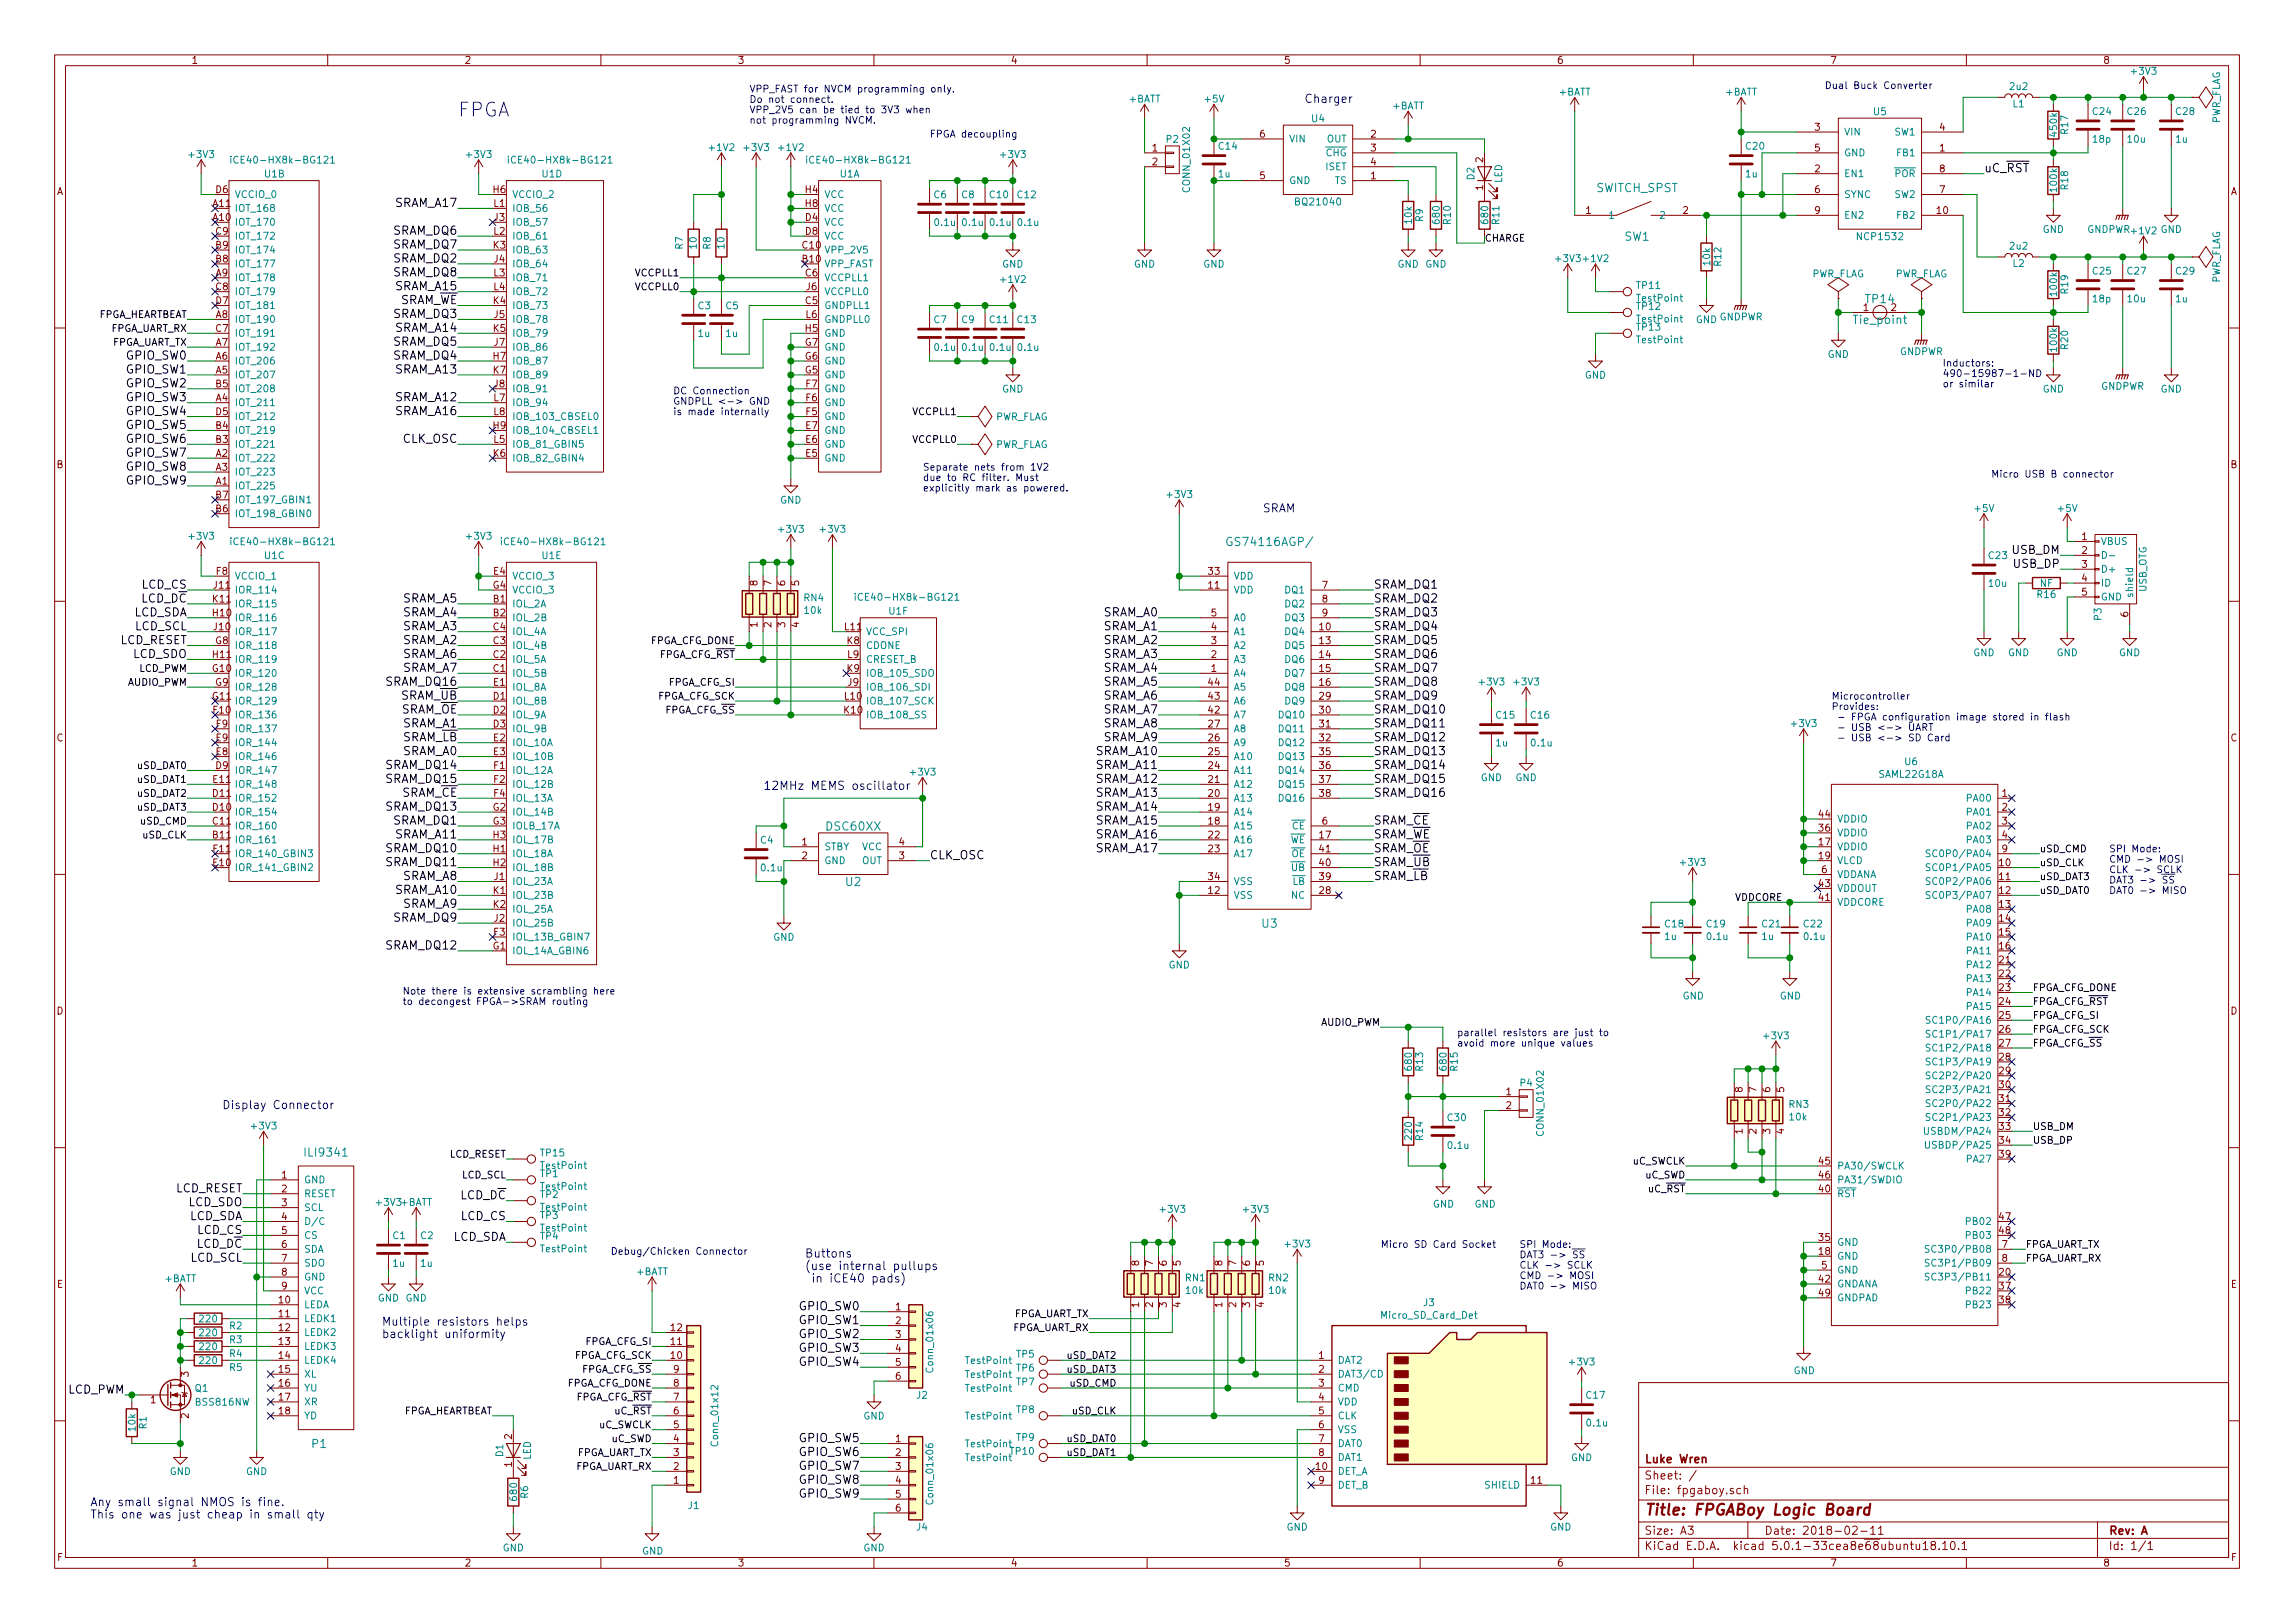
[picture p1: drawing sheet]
<svg xmlns="http://www.w3.org/2000/svg" width="420mm" height="297mm" viewBox="0 0 420 297" stroke-linecap="round" stroke-linejoin="round" font-family="sans-serif">
<defs><g id="words">
<text font-size="3.5" fill="#0000c2" x="83.8" y="21.4">FPGA</text>
<text font-size="2.8" fill="#840000" x="301" y="277.3">Title: FPGABoy Logic Board</text>
<g font-size="2.1" fill="#0000c2">
<text x="238.8" y="18.8">Charger</text>
<text x="231.1" y="93.8">SRAM</text>
<text x="139.7" y="144.6">12MHz MEMS oscillator</text>
<text x="40.6" y="203">Display Connector</text>
<text x="147.3" y="230.2">Buttons</text>
<text x="147.3" y="232.4">(use internal pullups</text>
<text x="147.9" y="234.7">in iCE40 pads)</text>
<text x="69.8" y="242.6">Multiple resistors helps</text>
<text x="69.8" y="244.9">backlight uniformity</text>
<text x="16.5" y="275.7">Any small signal NMOS is fine.</text>
<text x="16.5" y="277.9">This one was just cheap in small qty</text>
</g>
<g font-size="2.1" fill="#008484">
<text x="292.2" y="35.2">SWITCH_SPST</text>
<text x="297.4" y="44.1">SW1</text>
<text x="339.5" y="59.3">Tie_point</text>
<text x="341.6" y="55.5">TP14</text>
<text x="225.3" y="99.9">GS74116AGP/</text>
<text x="151.4" y="152">DSC60XX</text>
<text x="154.9" y="162.2">U2</text>
<text x="231.1" y="169.8">U3</text>
<text x="56.2" y="211.7">ILI9341</text>
<text x="57.1" y="265">P1</text>
</g>
<g font-size="2.1">
<text x="363.2" y="31.5">uC_RST</text>
<text x="72.5" y="37.9">SRAM_A17</text>
<text x="72" y="43">SRAM_DQ6</text>
<text x="72" y="45.5">SRAM_DQ7</text>
<text x="72" y="48">SRAM_DQ2</text>
<text x="72" y="50.6">SRAM_DQ8</text>
<text x="72.5" y="53.1">SRAM_A15</text>
<text x="72" y="58.2">SRAM_DQ3</text>
<text x="73" y="55.7">SRAM_WE</text>
<text x="23.2" y="65.8">GPIO_SW0</text>
<text x="72" y="65.8">SRAM_DQ4</text>
<text x="72" y="63.3">SRAM_DQ5</text>
<text x="72.5" y="60.7">SRAM_A14</text>
<text x="23.2" y="68.4">GPIO_SW1</text>
<text x="23.2" y="70.9">GPIO_SW2</text>
<text x="72.5" y="68.4">SRAM_A13</text>
<text x="23.2" y="73.4">GPIO_SW3</text>
<text x="23.2" y="76">GPIO_SW4</text>
<text x="72.5" y="73.4">SRAM_A12</text>
<text x="72.5" y="76">SRAM_A16</text>
<text x="23.2" y="78.5">GPIO_SW5</text>
<text x="23.2" y="81.1">GPIO_SW6</text>
<text x="23.2" y="83.6">GPIO_SW7</text>
<text x="73.7" y="81.1">CLK_OSC</text>
<text x="23.2" y="86.1">GPIO_SW8</text>
<text x="23.2" y="88.7">GPIO_SW9</text>
<text x="368.4" y="101.4">USB_DM</text>
<text x="25.9" y="107.7">LCD_CS</text>
<text x="251.5" y="107.7">SRAM_DQ1</text>
<text x="368.7" y="103.9">USB_DP</text>
<text x="24.4" y="112.8">LCD_SDA</text>
<text x="25.8" y="110.3">LCD_DC</text>
<text x="73.7" y="112.8">SRAM_A4</text>
<text x="73.7" y="110.3">SRAM_A5</text>
<text x="202" y="112.8">SRAM_A0</text>
<text x="251.5" y="110.3">SRAM_DQ2</text>
<text x="251.5" y="112.8">SRAM_DQ3</text>
<text x="21.9" y="117.9">LCD_RESET</text>
<text x="24.7" y="115.4">LCD_SCL</text>
<text x="73.7" y="117.9">SRAM_A2</text>
<text x="73.7" y="115.4">SRAM_A3</text>
<text x="202" y="115.4">SRAM_A1</text>
<text x="202" y="117.9">SRAM_A2</text>
<text x="251.5" y="115.4">SRAM_DQ4</text>
<text x="251.5" y="117.9">SRAM_DQ5</text>
<text x="24.3" y="120.4">LCD_SDO</text>
<text x="70.8" y="125.5">SRAM_DQ16</text>
<text x="73.7" y="120.4">SRAM_A6</text>
<text x="73.7" y="123">SRAM_A7</text>
<text x="202" y="120.4">SRAM_A3</text>
<text x="202" y="123">SRAM_A4</text>
<text x="202" y="125.5">SRAM_A5</text>
<text x="251.5" y="120.4">SRAM_DQ6</text>
<text x="251.5" y="123">SRAM_DQ7</text>
<text x="251.5" y="125.5">SRAM_DQ8</text>
<text x="73.3" y="130.6">SRAM_OE</text>
<text x="73.3" y="128.1">SRAM_UB</text>
<text x="202" y="128.1">SRAM_A6</text>
<text x="202" y="130.6">SRAM_A7</text>
<text x="251.5" y="128.1">SRAM_DQ9</text>
<text x="251.5" y="130.6">SRAM_DQ10</text>
<text x="73.6" y="135.7">SRAM_LB</text>
<text x="73.7" y="133.1">SRAM_A1</text>
<text x="202" y="133.1">SRAM_A8</text>
<text x="202" y="135.7">SRAM_A9</text>
<text x="251.5" y="133.1">SRAM_DQ11</text>
<text x="251.5" y="135.7">SRAM_DQ12</text>
<text x="70.8" y="140.8">SRAM_DQ14</text>
<text x="70.8" y="143.3">SRAM_DQ15</text>
<text x="73.7" y="138.2">SRAM_A0</text>
<text x="200.8" y="138.2">SRAM_A10</text>
<text x="200.8" y="140.8">SRAM_A11</text>
<text x="200.8" y="143.3">SRAM_A12</text>
<text x="251.5" y="138.2">SRAM_DQ13</text>
<text x="251.5" y="140.8">SRAM_DQ14</text>
<text x="251.5" y="143.3">SRAM_DQ15</text>
<text x="70.8" y="148.4">SRAM_DQ13</text>
<text x="73.4" y="145.8">SRAM_CE</text>
<text x="200.8" y="145.8">SRAM_A13</text>
<text x="200.8" y="148.4">SRAM_A14</text>
<text x="251.5" y="145.8">SRAM_DQ16</text>
<text x="70.8" y="156">SRAM_DQ10</text>
<text x="72" y="150.9">SRAM_DQ1</text>
<text x="72.5" y="153.5">SRAM_A11</text>
<text x="200.8" y="150.9">SRAM_A15</text>
<text x="200.8" y="153.5">SRAM_A16</text>
<text x="200.8" y="156">SRAM_A17</text>
<text x="251.5" y="150.9">SRAM_CE</text>
<text x="251.5" y="153.5">SRAM_WE</text>
<text x="251.5" y="156">SRAM_OE</text>
<text x="70.8" y="158.5">SRAM_DQ11</text>
<text x="73.7" y="161.1">SRAM_A8</text>
<text x="170.2" y="157.3">CLK_OSC</text>
<text x="251.5" y="158.5">SRAM_UB</text>
<text x="251.5" y="161.1">SRAM_LB</text>
<text x="72.5" y="163.6">SRAM_A10</text>
<text x="73.7" y="166.2">SRAM_A9</text>
<text x="70.8" y="173.8">SRAM_DQ12</text>
<text x="72" y="168.7">SRAM_DQ9</text>
<text x="32" y="218.2">LCD_RESET</text>
<text x="34.5" y="220.8">LCD_SDO</text>
<text x="84.3" y="219.5">LCD_DC</text>
<text x="34.6" y="223.3">LCD_SDA</text>
<text x="36.1" y="225.8">LCD_CS</text>
<text x="82.9" y="227.1">LCD_SDA</text>
<text x="84.4" y="223.3">LCD_CS</text>
<text x="34.8" y="230.9">LCD_SCL</text>
<text x="36" y="228.4">LCD_DC</text>
<text x="146.4" y="239.8">GPIO_SW0</text>
<text x="146.4" y="242.4">GPIO_SW1</text>
<text x="146.4" y="244.9">GPIO_SW2</text>
<text x="146.4" y="247.4">GPIO_SW3</text>
<text x="146.4" y="250">GPIO_SW4</text>
<text x="12.3" y="255.1">LCD_PWM</text>
<text x="146.4" y="263.9">GPIO_SW5</text>
<text x="146.4" y="266.5">GPIO_SW6</text>
<text x="146.4" y="269">GPIO_SW7</text>
<text x="146.4" y="271.6">GPIO_SW8</text>
<text x="146.4" y="274.1">GPIO_SW9</text>
</g>
<g font-size="2.1" fill="#840000">
<text x="301" y="267.8">Luke Wren</text>
<text x="301" y="273.5">File: fpgaboy.sch</text>
<text x="301" y="270.8">Sheet: /</text>
<text x="301" y="280.9">Size: A3</text>
<text x="323" y="280.9">Date: 2018-02-11</text>
<text x="386" y="280.9">Rev: A</text>
<text x="301" y="283.7">KiCad E.D.A. kicad 5.0.1-33cea8e68ubuntu18.10.1</text>
<text x="386" y="283.7">Id: 1/1</text>
</g>
<g font-size="1.8" fill="#840000">
<text x="35" y="11.7">1</text>
<text x="85" y="11.7">2</text>
<text x="135" y="11.7">3</text>
<text x="185" y="11.7">4</text>
<text x="235" y="11.7">5</text>
<text x="285" y="11.7">6</text>
<text x="335" y="11.7">7</text>
<text x="385" y="11.7">8</text>
<text x="332.3" y="23.9">3</text>
<text x="355.1" y="23.9">4</text>
<text x="211" y="27.7">1</text>
<text x="230.7" y="25.2">6</text>
<text x="251" y="25.2">2</text>
<text x="251" y="27.7">3</text>
<text x="271.5" y="29.7" transform="rotate(-90 271.5 29.7)">2</text>
<text x="332.3" y="27.7">5</text>
<text x="355.1" y="27.7">1</text>
<text x="10.4" y="35.7">A</text>
<text x="39.5" y="35.3">D6</text>
<text x="90.3" y="35.3">H6</text>
<text x="147.5" y="35.3">H4</text>
<text x="211" y="30.3">2</text>
<text x="230.7" y="32.8">5</text>
<text x="251" y="32.8">1</text>
<text x="251" y="30.3">4</text>
<text x="271.5" y="34.8" transform="rotate(-90 271.5 34.8)">1</text>
<text x="332.3" y="31.5">2</text>
<text x="332.3" y="35.3">6</text>
<text x="355.1" y="35.3">7</text>
<text x="355.1" y="31.5">8</text>
<text x="408.4" y="35.7">A</text>
<text x="39" y="40.4">A10</text>
<text x="39" y="37.9">A11</text>
<text x="90.4" y="37.9">L1</text>
<text x="90.5" y="40.4">J3</text>
<text x="147.5" y="40.4">D4</text>
<text x="147.5" y="37.9">H8</text>
<text x="290.3" y="39.2">1</text>
<text x="308.1" y="39.2">2</text>
<text x="332.3" y="39.2">9</text>
<text x="354.6" y="39.2">10</text>
<text x="39.5" y="45.5">B9</text>
<text x="39.5" y="43">C9</text>
<text x="90.3" y="45.5">K3</text>
<text x="90.4" y="43">L2</text>
<text x="147" y="45.5">C10</text>
<text x="147.5" y="43">D8</text>
<text x="39.5" y="50.6">A9</text>
<text x="39.5" y="48">B8</text>
<text x="39.5" y="53.1">C8</text>
<text x="90.4" y="50.6">L3</text>
<text x="90.4" y="53.1">L4</text>
<text x="90.5" y="48">J4</text>
<text x="147" y="48">B10</text>
<text x="147.5" y="50.6">C6</text>
<text x="147.6" y="53.1">J6</text>
<text x="39.5" y="58.2">A8</text>
<text x="39.5" y="55.7">D7</text>
<text x="90.3" y="55.7">K4</text>
<text x="90.5" y="58.2">J5</text>
<text x="147.5" y="55.7">C5</text>
<text x="147.6" y="58.2">L6</text>
<text x="341.1" y="56.9">1</text>
<text x="346.2" y="56.9">2</text>
<text x="39.5" y="65.8">A6</text>
<text x="39.5" y="63.3">A7</text>
<text x="39.5" y="60.7">C7</text>
<text x="90.3" y="65.8">H7</text>
<text x="90.3" y="60.7">K5</text>
<text x="90.5" y="63.3">J7</text>
<text x="147.4" y="65.8">G6</text>
<text x="147.4" y="63.3">G7</text>
<text x="147.5" y="60.7">H5</text>
<text x="39.5" y="68.4">A5</text>
<text x="39.5" y="70.9">B5</text>
<text x="90.3" y="68.4">K7</text>
<text x="90.5" y="70.9">J8</text>
<text x="147.4" y="68.4">G5</text>
<text x="147.6" y="70.9">F7</text>
<text x="39.5" y="73.4">A4</text>
<text x="39.5" y="76">D5</text>
<text x="90.4" y="73.4">L7</text>
<text x="90.4" y="76">L8</text>
<text x="147.6" y="76">F5</text>
<text x="147.6" y="73.4">F6</text>
<text x="39.5" y="83.6">A2</text>
<text x="39.5" y="81.1">B3</text>
<text x="39.5" y="78.5">B4</text>
<text x="90.3" y="78.5">H9</text>
<text x="90.3" y="83.6">K6</text>
<text x="90.4" y="81.1">L5</text>
<text x="147.5" y="83.6">E5</text>
<text x="147.5" y="81.1">E6</text>
<text x="147.5" y="78.5">E7</text>
<text x="10.4" y="85.7">B</text>
<text x="39.5" y="88.7">A1</text>
<text x="39.5" y="86.1">A3</text>
<text x="408.4" y="85.7">B</text>
<text x="39.5" y="93.8">B6</text>
<text x="39.5" y="91.2">B7</text>
<text x="381.2" y="98.8">1</text>
<text x="381.2" y="101.4">2</text>
<text x="39.2" y="107.7">J11</text>
<text x="39.6" y="105.2">F8</text>
<text x="90.3" y="107.7">G4</text>
<text x="90.4" y="105.2">E4</text>
<text x="138.7" y="107.2" transform="rotate(-90 138.7 107.2)">8</text>
<text x="141.2" y="107.2" transform="rotate(-90 141.2 107.2)">7</text>
<text x="143.8" y="107.2" transform="rotate(-90 143.8 107.2)">6</text>
<text x="146.3" y="107.2" transform="rotate(-90 146.3 107.2)">5</text>
<text x="221.3" y="107.7">11</text>
<text x="221.3" y="105.2">33</text>
<text x="242.1" y="107.7">7</text>
<text x="381.2" y="103.9">3</text>
<text x="381.2" y="106.5">4</text>
<text x="39" y="112.8">H10</text>
<text x="39" y="110.3">K11</text>
<text x="90.3" y="110.3">B1</text>
<text x="90.3" y="112.8">B2</text>
<text x="221.8" y="112.8">5</text>
<text x="242.1" y="110.3">8</text>
<text x="242.1" y="112.8">9</text>
<text x="381.2" y="109">5</text>
<text x="389.6" y="112.9" transform="rotate(-90 389.6 112.9)">6</text>
<text x="39.2" y="115.4">J10</text>
<text x="39.5" y="117.9">G8</text>
<text x="90.3" y="117.9">C3</text>
<text x="90.3" y="115.4">C4</text>
<text x="138.7" y="114.8" transform="rotate(-90 138.7 114.8)">1</text>
<text x="141.2" y="114.8" transform="rotate(-90 141.2 114.8)">2</text>
<text x="143.8" y="114.8" transform="rotate(-90 143.8 114.8)">3</text>
<text x="146.3" y="114.8" transform="rotate(-90 146.3 114.8)">4</text>
<text x="154.7" y="115.4">L11</text>
<text x="155.1" y="117.9">K8</text>
<text x="221.8" y="117.9">3</text>
<text x="221.8" y="115.4">4</text>
<text x="241.6" y="115.4">10</text>
<text x="241.6" y="117.9">13</text>
<text x="39" y="123">G10</text>
<text x="39" y="120.4">H11</text>
<text x="39.5" y="125.5">G9</text>
<text x="90.3" y="123">C1</text>
<text x="90.3" y="120.4">C2</text>
<text x="90.4" y="125.5">E1</text>
<text x="155.1" y="123">K9</text>
<text x="155.2" y="120.4">L9</text>
<text x="155.2" y="125.5">J9</text>
<text x="221.3" y="125.5">44</text>
<text x="221.8" y="123">1</text>
<text x="221.8" y="120.4">2</text>
<text x="241.6" y="120.4">14</text>
<text x="241.6" y="123">15</text>
<text x="241.6" y="125.5">16</text>
<text x="39" y="128.1">G11</text>
<text x="39.1" y="130.6">F10</text>
<text x="90.3" y="128.1">D1</text>
<text x="90.3" y="130.6">D2</text>
<text x="154.6" y="130.6">K10</text>
<text x="154.7" y="128.1">L10</text>
<text x="221.3" y="130.6">42</text>
<text x="221.3" y="128.1">43</text>
<text x="241.6" y="128.1">29</text>
<text x="241.6" y="130.6">30</text>
<text x="10.4" y="135.7">C</text>
<text x="39.6" y="135.7">E9</text>
<text x="39.6" y="133.1">F9</text>
<text x="90.3" y="133.1">D3</text>
<text x="90.4" y="135.7">E2</text>
<text x="221.3" y="135.7">26</text>
<text x="221.3" y="133.1">27</text>
<text x="241.6" y="133.1">31</text>
<text x="241.6" y="135.7">32</text>
<text x="408.4" y="135.7">C</text>
<text x="39.1" y="143.3">E11</text>
<text x="39.5" y="140.8">D9</text>
<text x="39.6" y="138.2">E8</text>
<text x="90.4" y="138.2">E3</text>
<text x="90.4" y="140.8">F1</text>
<text x="90.4" y="143.3">F2</text>
<text x="221.3" y="143.3">21</text>
<text x="221.3" y="140.8">24</text>
<text x="221.3" y="138.2">25</text>
<text x="241.6" y="138.2">35</text>
<text x="241.6" y="140.8">36</text>
<text x="241.6" y="143.3">37</text>
<text x="39" y="148.4">D10</text>
<text x="39" y="145.8">D11</text>
<text x="90.3" y="148.4">G2</text>
<text x="90.4" y="145.8">F4</text>
<text x="221.3" y="148.4">19</text>
<text x="221.3" y="145.8">20</text>
<text x="241.6" y="145.8">38</text>
<text x="333" y="149.6">44</text>
<text x="366.5" y="145.8">1</text>
<text x="366.5" y="148.4">2</text>
<text x="39" y="153.5">B11</text>
<text x="39" y="150.9">C11</text>
<text x="39.1" y="156">F11</text>
<text x="90.3" y="150.9">G3</text>
<text x="90.3" y="156">H1</text>
<text x="90.3" y="153.5">H3</text>
<text x="146.8" y="154.7">1</text>
<text x="164.6" y="154.7">4</text>
<text x="221.3" y="150.9">18</text>
<text x="221.3" y="153.5">22</text>
<text x="221.3" y="156">23</text>
<text x="241.6" y="153.5">17</text>
<text x="241.6" y="156">41</text>
<text x="242.1" y="150.9">6</text>
<text x="333" y="154.7">17</text>
<text x="333" y="152.2">36</text>
<text x="366.5" y="150.9">3</text>
<text x="366.5" y="153.5">4</text>
<text x="366.5" y="156">9</text>
<text x="39.1" y="158.5">E10</text>
<text x="90.3" y="158.5">H2</text>
<text x="90.5" y="161.1">J1</text>
<text x="146.8" y="157.3">2</text>
<text x="164.6" y="157.3">3</text>
<text x="221.3" y="161.1">34</text>
<text x="241.6" y="161.1">39</text>
<text x="241.6" y="158.5">40</text>
<text x="333" y="157.3">19</text>
<text x="333.5" y="159.8">6</text>
<text x="366.1" y="158.5">10</text>
<text x="366.1" y="161.1">11</text>
<text x="90.3" y="163.6">K1</text>
<text x="90.3" y="166.2">K2</text>
<text x="221.3" y="163.6">12</text>
<text x="241.6" y="163.6">28</text>
<text x="333" y="164.9">41</text>
<text x="333" y="162.3">43</text>
<text x="366.1" y="163.6">12</text>
<text x="366.1" y="166.2">13</text>
<text x="90.3" y="173.8">G1</text>
<text x="90.4" y="171.2">F3</text>
<text x="90.5" y="168.7">J2</text>
<text x="366.1" y="168.7">14</text>
<text x="366.1" y="171.2">15</text>
<text x="366.1" y="173.8">16</text>
<text x="366.1" y="176.3">21</text>
<text x="366.1" y="178.9">22</text>
<text x="10.4" y="185.7">D</text>
<text x="366.1" y="181.4">23</text>
<text x="366.1" y="183.9">24</text>
<text x="408.4" y="185.7">D</text>
<text x="366.1" y="186.5">25</text>
<text x="366.1" y="189">26</text>
<text x="366.1" y="191.6">27</text>
<text x="366.1" y="194.1">28</text>
<text x="366.1" y="196.6">29</text>
<text x="275.7" y="200.4">1</text>
<text x="275.7" y="203">2</text>
<text x="319" y="199.9" transform="rotate(-90 319 199.9)">8</text>
<text x="321.6" y="199.9" transform="rotate(-90 321.6 199.9)">7</text>
<text x="324.1" y="199.9" transform="rotate(-90 324.1 199.9)">6</text>
<text x="326.6" y="199.9" transform="rotate(-90 326.6 199.9)">5</text>
<text x="366.1" y="199.2">30</text>
<text x="366.1" y="201.7">31</text>
<text x="319" y="207.5" transform="rotate(-90 319 207.5)">1</text>
<text x="321.6" y="207.5" transform="rotate(-90 321.6 207.5)">2</text>
<text x="324.1" y="207.5" transform="rotate(-90 324.1 207.5)">3</text>
<text x="326.6" y="207.5" transform="rotate(-90 326.6 207.5)">4</text>
<text x="366.1" y="204.3">32</text>
<text x="366.1" y="206.8">33</text>
<text x="366.1" y="209.3">34</text>
<text x="51.6" y="215.7">1</text>
<text x="333" y="213.1">45</text>
<text x="333" y="215.7">46</text>
<text x="366.1" y="211.9">39</text>
<text x="51.6" y="218.2">2</text>
<text x="51.6" y="220.8">3</text>
<text x="333" y="218.2">40</text>
<text x="51.6" y="223.3">4</text>
<text x="51.6" y="225.8">5</text>
<text x="333" y="227.1">35</text>
<text x="366.1" y="223.3">47</text>
<text x="366.1" y="225.8">48</text>
<text x="51.6" y="228.4">6</text>
<text x="51.6" y="230.9">7</text>
<text x="51.6" y="233.5">8</text>
<text x="208.5" y="231.7" transform="rotate(-90 208.5 231.7)">8</text>
<text x="211.1" y="231.7" transform="rotate(-90 211.1 231.7)">7</text>
<text x="213.6" y="231.7" transform="rotate(-90 213.6 231.7)">6</text>
<text x="216.2" y="231.7" transform="rotate(-90 216.2 231.7)">5</text>
<text x="223.8" y="231.7" transform="rotate(-90 223.8 231.7)">8</text>
<text x="226.3" y="231.7" transform="rotate(-90 226.3 231.7)">7</text>
<text x="228.9" y="231.7" transform="rotate(-90 228.9 231.7)">6</text>
<text x="231.4" y="231.7" transform="rotate(-90 231.4 231.7)">5</text>
<text x="333" y="229.7">18</text>
<text x="333.5" y="232.2">5</text>
<text x="366.1" y="233.5">20</text>
<text x="366.5" y="228.4">7</text>
<text x="366.5" y="230.9">8</text>
<text x="10.4" y="235.7">E</text>
<text x="51.1" y="238.5">10</text>
<text x="51.6" y="236">9</text>
<text x="164" y="239.8">1</text>
<text x="208.5" y="239.3" transform="rotate(-90 208.5 239.3)">1</text>
<text x="211.1" y="239.3" transform="rotate(-90 211.1 239.3)">2</text>
<text x="213.6" y="239.3" transform="rotate(-90 213.6 239.3)">3</text>
<text x="216.2" y="239.3" transform="rotate(-90 216.2 239.3)">4</text>
<text x="223.8" y="239.3" transform="rotate(-90 223.8 239.3)">1</text>
<text x="226.3" y="239.3" transform="rotate(-90 226.3 239.3)">2</text>
<text x="228.9" y="239.3" transform="rotate(-90 228.9 239.3)">3</text>
<text x="231.4" y="239.3" transform="rotate(-90 231.4 239.3)">4</text>
<text x="333" y="234.7">42</text>
<text x="333" y="237.3">49</text>
<text x="366.1" y="236">37</text>
<text x="366.1" y="238.5">38</text>
<text x="408.4" y="235.7">E</text>
<text x="51.1" y="241.1">11</text>
<text x="51.1" y="243.6">12</text>
<text x="122.9" y="243.6">12</text>
<text x="164" y="242.4">2</text>
<text x="164" y="244.9">3</text>
<text x="34.5" y="252" transform="rotate(-90 34.5 252)">3</text>
<text x="51.1" y="246.2">13</text>
<text x="51.1" y="248.7">14</text>
<text x="51.1" y="251.2">15</text>
<text x="122.9" y="248.7">10</text>
<text x="122.9" y="246.2">11</text>
<text x="123.3" y="251.2">9</text>
<text x="164" y="247.4">4</text>
<text x="164" y="250">5</text>
<text x="241.5" y="248.7">1</text>
<text x="241.5" y="251.2">2</text>
<text x="27.6" y="256.8">1</text>
<text x="51.1" y="253.8">16</text>
<text x="51.1" y="256.3">17</text>
<text x="123.3" y="256.3">7</text>
<text x="123.3" y="253.8">8</text>
<text x="164" y="252.5">6</text>
<text x="241.5" y="253.8">3</text>
<text x="241.5" y="256.3">4</text>
<text x="34.5" y="259.6" transform="rotate(-90 34.5 259.6)">2</text>
<text x="51.1" y="258.9">18</text>
<text x="93.7" y="263.4" transform="rotate(-90 93.7 263.4)">2</text>
<text x="123.3" y="263.9">4</text>
<text x="123.3" y="261.4">5</text>
<text x="123.3" y="258.9">6</text>
<text x="164" y="263.9">1</text>
<text x="241.5" y="258.9">5</text>
<text x="241.5" y="261.4">6</text>
<text x="241.5" y="263.9">7</text>
<text x="93.7" y="268.5" transform="rotate(-90 93.7 268.5)">1</text>
<text x="123.3" y="269">2</text>
<text x="123.3" y="266.5">3</text>
<text x="164" y="266.5">2</text>
<text x="164" y="269">3</text>
<text x="241" y="269">10</text>
<text x="241.5" y="266.5">8</text>
<text x="123.3" y="271.6">1</text>
<text x="164" y="271.6">4</text>
<text x="164" y="274.1">5</text>
<text x="241.5" y="271.6">9</text>
<text x="280.3" y="271.6">11</text>
<text x="164" y="276.6">6</text>
<text x="10.5" y="285.7">F</text>
<text x="35" y="286.7">1</text>
<text x="85" y="286.7">2</text>
<text x="135" y="286.7">3</text>
<text x="185" y="286.7">4</text>
<text x="235" y="286.7">5</text>
<text x="285" y="286.7">6</text>
<text x="335" y="286.7">7</text>
<text x="385" y="286.7">8</text>
<text x="408.5" y="285.7">F</text>
</g>
<g font-size="1.8" fill="#0000c2">
<text x="137.2" y="16.9">VPP_FAST for NVCM programming only.</text>
<text x="334" y="16.3">Dual Buck Converter</text>
<text x="137.2" y="18.8">Do not connect.</text>
<text x="137.2" y="20.7">VPP_2V5 can be tied to 3V3 when</text>
<text x="137.2" y="22.6">not programming NVCM.</text>
<text x="170.2" y="25.2">FPGA decoupling</text>
<text x="355.6" y="67.1">Inductors:</text>
<text x="355.6" y="69">490-15987-1-ND</text>
<text x="355.6" y="70.9">or similar</text>
<text x="123.2" y="72.2">DC Connection</text>
<text x="123.2" y="74.1">GNDPLL &lt;-&gt; GND</text>
<text x="123.2" y="76">is made internally</text>
<text x="168.9" y="86.1">Separate nets from 1V2</text>
<text x="168.9" y="88">due to RC filter. Must</text>
<text x="168.9" y="90">explicitly mark as powered.</text>
<text x="364.5" y="87.4">Micro USB B connector</text>
<text x="335.3" y="128.1">Microcontroller</text>
<text x="335.3" y="130">Provides:</text>
<text x="335.8" y="131.9">- FPGA configuration image stored in flash</text>
<text x="335.8" y="133.8">- USB &lt;-&gt; UART</text>
<text x="335.8" y="135.7">- USB &lt;-&gt; SD Card</text>
<text x="386.1" y="156">SPI Mode:</text>
<text x="386.1" y="157.9">CMD -&gt; MOSI</text>
<text x="386.1" y="159.8">CLK -&gt; SCLK</text>
<text x="386.1" y="161.7">DAT3 -&gt; SS</text>
<text x="386.1" y="163.6">DAT0 -&gt; MISO</text>
<text x="73.7" y="182">Note there is extensive scrambling here</text>
<text x="73.7" y="183.9">to decongest FPGA-&gt;SRAM routing</text>
<text x="266.7" y="189.6">parallel resistors are just to</text>
<text x="266.7" y="191.6">avoid more unique values</text>
<text x="111.8" y="229.7">Debug/Chicken Connector</text>
<text x="252.7" y="228.4">Micro SD Card Socket</text>
<text x="278.1" y="228.4">SPI Mode:</text>
<text x="278.1" y="230.3">DAT3 -&gt; SS</text>
<text x="278.1" y="232.2">CLK -&gt; SCLK</text>
<text x="278.1" y="234.1">CMD -&gt; MOSI</text>
<text x="278.1" y="236">DAT0 -&gt; MISO</text>
</g>
<g font-size="1.8" fill="#008484">
<text x="285.4" y="17.5">+BATT</text>
<text x="315.9" y="17.5">+BATT</text>
<text x="368" y="16.5">2u2</text>
<text x="390.3" y="13.7">+3V3</text>
<text x="206.7" y="18.8">+BATT</text>
<text x="220.6" y="18.8">+5V</text>
<text x="240.2" y="22.3">U4</text>
<text x="254.9" y="20">+BATT</text>
<text x="343" y="21.1">U5</text>
<text x="368.6" y="19.6">L1</text>
<text x="383.2" y="21">C24</text>
<text x="389.5" y="21">C26</text>
<text x="398.4" y="21">C28</text>
<text x="406.5" y="22.8" transform="rotate(-90 406.5 22.8)">PWR_FLAG</text>
<text x="34.7" y="28.9">+3V3</text>
<text x="43.7" y="29.9">iCE40-HX8k-BG121</text>
<text x="85.5" y="28.9">+3V3</text>
<text x="94.5" y="29.9">iCE40-HX8k-BG121</text>
<text x="130" y="27.6">+1V2</text>
<text x="136.3" y="27.6">+3V3</text>
<text x="142.7" y="27.6">+1V2</text>
<text x="149.1" y="29.9">iCE40-HX8k-BG121</text>
<text x="183.3" y="28.9">+3V3</text>
<text x="213.6" y="26.1">P2</text>
<text x="223.2" y="27.4">C14</text>
<text x="236" y="26.1">VIN</text>
<text x="242.7" y="28.6">CHG</text>
<text x="242.9" y="26.1">OUT</text>
<text x="319.7" y="27.4">C20</text>
<text x="337.6" y="24.8">VIN</text>
<text x="337.6" y="28.6">GND</text>
<text x="346.9" y="24.8">SW1</text>
<text x="347.4" y="28.6">FB1</text>
<text x="376.6" y="24.8" transform="rotate(-90 376.6 24.8)">450k</text>
<text x="378.6" y="24.5" transform="rotate(-90 378.6 24.5)">R17</text>
<text x="383.2" y="26.1">18p</text>
<text x="389.6" y="26.1">10u</text>
<text x="398.4" y="26.1">1u</text>
<text x="48.5" y="32.5">U1B</text>
<text x="99.3" y="32.5">U1D</text>
<text x="153.8" y="32.5">U1A</text>
<text x="217.9" y="34.9" transform="rotate(-90 217.9 34.9)">CONN_01X02</text>
<text x="223.1" y="32.5">1u</text>
<text x="236" y="33.7">GND</text>
<text x="242.7" y="31.2">ISET</text>
<text x="244.4" y="33.7">TS</text>
<text x="269.9" y="32.9" transform="rotate(-90 269.9 32.9)">D2</text>
<text x="275" y="33.5" transform="rotate(-90 275 33.5)">LED</text>
<text x="319.6" y="32.5">1u</text>
<text x="337.6" y="32.4">EN1</text>
<text x="346.9" y="32.4">POR</text>
<text x="376.6" y="35" transform="rotate(-90 376.6 35)">100k</text>
<text x="378.6" y="34.7" transform="rotate(-90 378.6 34.7)">R18</text>
<text x="42.9" y="41.3">IOT_170</text>
<text x="42.9" y="38.8">IOT_168</text>
<text x="42.9" y="36.2">VCCIO_0</text>
<text x="93.7" y="36.2">VCCIO_2</text>
<text x="93.7" y="41.3">IOB_57</text>
<text x="93.7" y="38.8">IOB_56</text>
<text x="150.9" y="41.3">VCC</text>
<text x="150.9" y="36.2">VCC</text>
<text x="150.9" y="38.8">VCC</text>
<text x="171" y="36.3">C6</text>
<text x="171.2" y="41.4">0.1u</text>
<text x="176.1" y="36.3">C8</text>
<text x="176.3" y="41.4">0.1u</text>
<text x="181.3" y="36.3">C10</text>
<text x="181.4" y="41.4">0.1u</text>
<text x="186.3" y="36.3">C12</text>
<text x="186.5" y="41.4">0.1u</text>
<text x="237.4" y="37.6">BQ21040</text>
<text x="258.5" y="40.9" transform="rotate(-90 258.5 40.9)">10k</text>
<text x="260.5" y="40.5" transform="rotate(-90 260.5 40.5)">R9</text>
<text x="263.6" y="40.9" transform="rotate(-90 263.6 40.9)">680</text>
<text x="265.6" y="41" transform="rotate(-90 265.6 41)">R10</text>
<text x="272.5" y="40.9" transform="rotate(-90 272.5 40.9)">680</text>
<text x="274.5" y="41" transform="rotate(-90 274.5 41)">R11</text>
<text x="294.4" y="40">1</text>
<text x="304.1" y="40">2</text>
<text x="337.6" y="36.2">SYNC</text>
<text x="337.6" y="40">EN2</text>
<text x="346.9" y="36.2">SW2</text>
<text x="347.4" y="40">FB2</text>
<text x="42.9" y="46.4">IOT_174</text>
<text x="42.9" y="43.9">IOT_172</text>
<text x="93.7" y="46.4">IOB_63</text>
<text x="93.7" y="43.9">IOB_61</text>
<text x="125" y="45.6" transform="rotate(-90 125 45.6)">R7</text>
<text x="127.6" y="45.5" transform="rotate(-90 127.6 45.5)">10</text>
<text x="130.1" y="45.6" transform="rotate(-90 130.1 45.6)">R8</text>
<text x="132.6" y="45.5" transform="rotate(-90 132.6 45.5)">10</text>
<text x="150.9" y="46.4">VPP_2V5</text>
<text x="150.9" y="43.9">VCC</text>
<text x="284.9" y="48">+3V3 +1V2</text>
<text x="340.3" y="43.9">NCP1532</text>
<text x="368" y="45.7">2u2</text>
<text x="374" y="42.6">GND</text>
<text x="382.1" y="42.6">GNDPWR+1V2 GND</text>
<text x="42.9" y="51.5">IOT_178</text>
<text x="42.9" y="48.9">IOT_177</text>
<text x="93.7" y="48.9">IOB_64</text>
<text x="93.7" y="51.5">IOB_71</text>
<text x="150.9" y="48.9">VPP_FAST</text>
<text x="150.9" y="51.5">VCCPLL1</text>
<text x="183.3" y="51.8">+1V2</text>
<text x="183.5" y="49">GND</text>
<text x="207.6" y="49">GND</text>
<text x="220.3" y="49">GND</text>
<text x="255.9" y="49">GND GND</text>
<text x="299.7" y="52.9">TP11</text>
<text x="313.1" y="48.5" transform="rotate(-90 313.1 48.5)">10k</text>
<text x="315.1" y="48.6" transform="rotate(-90 315.1 48.6)">R12</text>
<text x="331.6" y="50.8">PWR_FLAG</text>
<text x="346.8" y="50.8">PWR_FLAG</text>
<text x="368.6" y="48.9">L2</text>
<text x="378.6" y="53.7" transform="rotate(-90 378.6 53.7)">R19</text>
<text x="383.2" y="50.3">C25</text>
<text x="389.5" y="50.3">C27</text>
<text x="398.4" y="50.3">C29</text>
<text x="406.5" y="52" transform="rotate(-90 406.5 52)">PWR_FLAG</text>
<text x="42.9" y="59.1">IOT_190</text>
<text x="42.9" y="54">IOT_179</text>
<text x="42.9" y="56.6">IOT_181</text>
<text x="93.7" y="59.1">IOB_78</text>
<text x="93.7" y="56.6">IOB_73</text>
<text x="93.7" y="54">IOB_72</text>
<text x="127.8" y="56.6">C3</text>
<text x="132.9" y="56.6">C5</text>
<text x="150.9" y="56.6">GNDPLL1</text>
<text x="150.9" y="54">VCCPLL0</text>
<text x="150.9" y="59.1">GNDPLL0</text>
<text x="171" y="59.1">C7</text>
<text x="176.1" y="59.1">C9</text>
<text x="181.3" y="59.1">C11</text>
<text x="186.3" y="59.1">C13</text>
<text x="299.7" y="56.7">TP12</text>
<text x="299.8" y="55.2">TestPoint</text>
<text x="299.8" y="59">TestPoint</text>
<text x="310.5" y="59.1">GND</text>
<text x="314.8" y="58.6">GNDPWR</text>
<text x="376.6" y="54" transform="rotate(-90 376.6 54)">100k</text>
<text x="383.2" y="55.3">18p</text>
<text x="389.6" y="55.3">10u</text>
<text x="398.4" y="55.3">1u</text>
<text x="42.9" y="64.2">IOT_192</text>
<text x="42.9" y="61.6">IOT_191</text>
<text x="93.7" y="64.2">IOB_86</text>
<text x="93.7" y="61.6">IOB_79</text>
<text x="127.9" y="61.7">1u</text>
<text x="132.9" y="61.7">1u</text>
<text x="150.9" y="64.2">GND</text>
<text x="150.9" y="61.6">GND</text>
<text x="171.2" y="64.2">0.1u</text>
<text x="176.3" y="64.2">0.1u</text>
<text x="181.4" y="64.2">0.1u</text>
<text x="186.5" y="64.2">0.1u</text>
<text x="299.7" y="60.5">TP13</text>
<text x="299.8" y="62.8">TestPoint</text>
<text x="334.6" y="65.5">GND</text>
<text x="347.8" y="65">GNDPWR</text>
<text x="376.6" y="64.2" transform="rotate(-90 376.6 64.2)">100k</text>
<text x="378.6" y="63.9" transform="rotate(-90 378.6 63.9)">R20</text>
<text x="42.9" y="69.3">IOT_207</text>
<text x="42.9" y="66.7">IOT_206</text>
<text x="42.9" y="71.8">IOT_208</text>
<text x="93.7" y="66.7">IOB_87</text>
<text x="93.7" y="71.8">IOB_91</text>
<text x="93.7" y="69.3">IOB_89</text>
<text x="150.9" y="71.8">GND</text>
<text x="150.9" y="69.3">GND</text>
<text x="150.9" y="66.7">GND</text>
<text x="183.5" y="71.8">GND</text>
<text x="290.1" y="69.3">GND</text>
<text x="374" y="71.8">GND</text>
<text x="384.6" y="71.3">GNDPWR</text>
<text x="395.6" y="71.8">GND</text>
<text x="42.9" y="74.3">IOT_211</text>
<text x="42.9" y="76.9">IOT_212</text>
<text x="93.7" y="74.3">IOB_94</text>
<text x="93.7" y="76.9">IOB_103_CBSEL0</text>
<text x="150.9" y="76.9">GND</text>
<text x="150.9" y="74.3">GND</text>
<text x="182.1" y="76.9">PWR_FLAG</text>
<text x="42.9" y="82">IOT_221</text>
<text x="42.9" y="79.4">IOT_219</text>
<text x="93.7" y="79.4">IOB_104_CBSEL1</text>
<text x="93.7" y="82">IOB_81_GBIN5</text>
<text x="150.9" y="82">GND</text>
<text x="150.9" y="79.4">GND</text>
<text x="182.1" y="82">PWR_FLAG</text>
<text x="42.9" y="89.6">IOT_225</text>
<text x="42.9" y="84.5">IOT_222</text>
<text x="42.9" y="87">IOT_223</text>
<text x="93.7" y="84.5">IOB_82_GBIN4</text>
<text x="150.9" y="84.5">GND</text>
<text x="42.9" y="94.7">IOT_198_GBIN0</text>
<text x="42.9" y="92.1">IOT_197_GBIN1</text>
<text x="142.8" y="92.2">GND</text>
<text x="213.8" y="91.1">+3V3</text>
<text x="361.6" y="93.7">+5V</text>
<text x="376.9" y="93.7">+5V</text>
<text x="34.7" y="98.8">+3V3</text>
<text x="43.7" y="99.8">iCE40-HX8k-BG121</text>
<text x="85.5" y="98.8">+3V3</text>
<text x="93.2" y="99.8">iCE40-HX8k-BG121</text>
<text x="142.7" y="97.5">+3V3</text>
<text x="150.3" y="97.5">+3V3</text>
<text x="384.6" y="99.7">VBUS</text>
<text x="42.9" y="106.1">VCCIO_1</text>
<text x="48.5" y="102.3">U1C</text>
<text x="93.7" y="106.1">VCCIO_3</text>
<text x="99.3" y="102.3">U1E</text>
<text x="225.8" y="106.1">VDD</text>
<text x="364.1" y="102.3">C23</text>
<text x="364.2" y="107.4">10u</text>
<text x="373.5" y="107.4">NF</text>
<text x="384.6" y="104.8">D+</text>
<text x="384.6" y="107.4">ID</text>
<text x="42.9" y="113.7">IOR_116</text>
<text x="42.9" y="108.6">IOR_114</text>
<text x="42.9" y="111.2">IOR_115</text>
<text x="93.7" y="111.2">IOL_2A</text>
<text x="93.7" y="113.7">IOL_2B</text>
<text x="93.7" y="108.6">VCCIO_3</text>
<text x="147.2" y="110">RN4</text>
<text x="147.3" y="112.4">10k</text>
<text x="158" y="109.9">iCE40-HX8k-BG121</text>
<text x="162.8" y="112.5">U1F</text>
<text x="225.8" y="108.6">VDD</text>
<text x="225.8" y="113.7">A0</text>
<text x="235.4" y="108.6">DQ1</text>
<text x="235.4" y="111.2">DQ2</text>
<text x="235.4" y="113.7">DQ3</text>
<text x="373" y="109.4">R16</text>
<text x="384.6" y="109.9">GND</text>
<text x="384.7" y="113.5" transform="rotate(-90 384.7 113.5)">P3</text>
<text x="390.5" y="109.5" transform="rotate(-90 390.5 109.5)">shield</text>
<text x="393" y="108.4" transform="rotate(-90 393 108.4)">USB_OTG</text>
<text x="42.9" y="118.8">IOR_118</text>
<text x="42.9" y="116.2">IOR_117</text>
<text x="93.7" y="118.8">IOL_4B</text>
<text x="93.7" y="116.2">IOL_4A</text>
<text x="158.5" y="118.8">CDONE</text>
<text x="158.5" y="116.2">VCC_SPI</text>
<text x="225.8" y="118.8">A2</text>
<text x="225.8" y="116.2">A1</text>
<text x="235.4" y="116.2">DQ4</text>
<text x="235.4" y="118.8">DQ5</text>
<text x="42.9" y="123.9">IOR_120</text>
<text x="42.9" y="121.3">IOR_119</text>
<text x="93.7" y="123.9">IOL_5B</text>
<text x="93.7" y="121.3">IOL_5A</text>
<text x="158.5" y="123.9">IOB_105_SDO</text>
<text x="158.5" y="121.3">CRESET_B</text>
<text x="225.8" y="123.9">A4</text>
<text x="225.8" y="121.3">A3</text>
<text x="235.4" y="121.3">DQ6</text>
<text x="235.4" y="123.9">DQ7</text>
<text x="271" y="125.4">+3V3</text>
<text x="277.3" y="125.4">+3V3</text>
<text x="361.3" y="120.1">GND</text>
<text x="367.6" y="120.1">GND</text>
<text x="376.5" y="120.1">GND</text>
<text x="387.9" y="120.1">GND</text>
<text x="42.9" y="131.5">IOR_136</text>
<text x="42.9" y="128.9">IOR_129</text>
<text x="42.9" y="126.4">IOR_128</text>
<text x="93.7" y="128.9">IOL_8B</text>
<text x="93.7" y="131.5">IOL_9A</text>
<text x="93.7" y="126.4">IOL_8A</text>
<text x="158.5" y="126.4">IOB_106_SDI</text>
<text x="158.5" y="131.5">IOB_108_SS</text>
<text x="158.5" y="128.9">IOB_107_SCK</text>
<text x="225.8" y="131.5">A7</text>
<text x="225.8" y="128.9">A6</text>
<text x="225.8" y="126.4">A5</text>
<text x="234.4" y="131.5">DQ10</text>
<text x="235.4" y="126.4">DQ8</text>
<text x="235.4" y="128.9">DQ9</text>
<text x="274" y="131.5">C15</text>
<text x="280.3" y="131.5">C16</text>
<text x="42.9" y="136.6">IOR_144</text>
<text x="42.9" y="134">IOR_137</text>
<text x="93.7" y="134">IOL_9B</text>
<text x="93.7" y="136.6">IOL_10A</text>
<text x="225.8" y="136.6">A9</text>
<text x="225.8" y="134">A8</text>
<text x="234.4" y="134">DQ11</text>
<text x="234.4" y="136.6">DQ12</text>
<text x="273.9" y="136.6">1u</text>
<text x="280.4" y="136.6">0.1u</text>
<text x="328.1" y="133.1">+3V3</text>
<text x="42.9" y="141.6">IOR_147</text>
<text x="42.9" y="139.1">IOR_146</text>
<text x="93.7" y="139.1">IOL_10B</text>
<text x="93.7" y="141.6">IOL_12A</text>
<text x="166.8" y="141.9">+3V3</text>
<text x="225.8" y="141.6">A11</text>
<text x="225.8" y="139.1">A10</text>
<text x="234.4" y="139.1">DQ13</text>
<text x="234.4" y="141.6">DQ14</text>
<text x="271.1" y="143">GND</text>
<text x="277.4" y="143">GND</text>
<text x="344.1" y="142.4">SAML22G18A</text>
<text x="348.8" y="140">U6</text>
<text x="42.9" y="149.3">IOR_154</text>
<text x="42.9" y="146.7">IOR_152</text>
<text x="42.9" y="144.2">IOR_148</text>
<text x="93.7" y="144.2">IOL_12B</text>
<text x="93.7" y="146.7">IOL_13A</text>
<text x="93.7" y="149.3">IOL_14B</text>
<text x="225.8" y="149.3">A14</text>
<text x="225.8" y="146.7">A13</text>
<text x="225.8" y="144.2">A12</text>
<text x="234.4" y="144.2">DQ15</text>
<text x="234.4" y="146.7">DQ16</text>
<text x="360.3" y="146.7">PA00</text>
<text x="360.3" y="149.3">PA01</text>
<text x="42.9" y="154.3">IOR_161</text>
<text x="42.9" y="151.8">IOR_160</text>
<text x="93.7" y="151.8">IOLB_17A</text>
<text x="93.7" y="154.3">IOL_17B</text>
<text x="139.3" y="154.4">C4</text>
<text x="150.9" y="155.6">STBY</text>
<text x="157.8" y="155.6">VCC</text>
<text x="225.8" y="151.8">A15</text>
<text x="225.8" y="154.3">A16</text>
<text x="236.2" y="154.3">WE</text>
<text x="236.6" y="151.8">CE</text>
<text x="336.3" y="155.6">VDDIO</text>
<text x="336.3" y="153.1">VDDIO</text>
<text x="336.3" y="150.5">VDDIO</text>
<text x="360.3" y="151.8">PA02</text>
<text x="360.3" y="154.3">PA03</text>
<text x="42.9" y="159.4">IOR_141_GBIN2</text>
<text x="42.9" y="156.9">IOR_140_GBIN3</text>
<text x="93.7" y="156.9">IOL_18A</text>
<text x="93.7" y="159.4">IOL_18B</text>
<text x="93.7" y="162">IOL_23A</text>
<text x="139.5" y="159.5">0.1u</text>
<text x="150.9" y="158.2">GND</text>
<text x="157.8" y="158.2">OUT</text>
<text x="225.8" y="156.9">A17</text>
<text x="225.8" y="162">VSS</text>
<text x="236.4" y="159.4">UB</text>
<text x="236.4" y="156.9">OE</text>
<text x="236.7" y="162">LB</text>
<text x="307.8" y="158.5">+3V3</text>
<text x="336.3" y="158.2">VLCD</text>
<text x="336.3" y="160.7">VDDANA</text>
<text x="354.2" y="159.4">SC0P1/PA05</text>
<text x="354.2" y="162">SC0P2/PA06</text>
<text x="354.2" y="156.9">SC0P0/PA04</text>
<text x="93.7" y="164.5">IOL_23B</text>
<text x="93.7" y="167">IOL_25A</text>
<text x="225.8" y="164.5">VSS</text>
<text x="236.4" y="164.5">NC</text>
<text x="336.3" y="165.8">VDDCORE</text>
<text x="336.3" y="163.2">VDDOUT</text>
<text x="354.2" y="164.5">SC0P3/PA07</text>
<text x="360.3" y="167">PA08</text>
<text x="93.7" y="172.1">IOL_13B_GBIN7</text>
<text x="93.7" y="169.6">IOL_25B</text>
<text x="141.6" y="172.2">GND</text>
<text x="304.8" y="172">1u</text>
<text x="304.9" y="169.7">C18</text>
<text x="312.5" y="169.7">C19</text>
<text x="312.6" y="172">0.1u</text>
<text x="322.6" y="172">1u</text>
<text x="322.7" y="169.7">C21</text>
<text x="330.3" y="169.7">C22</text>
<text x="330.4" y="172">0.1u</text>
<text x="360.3" y="169.6">PA09</text>
<text x="360.3" y="172.1">PA10</text>
<text x="93.7" y="174.7">IOL_14A_GBIN6</text>
<text x="213.9" y="177.3">GND</text>
<text x="360.3" y="174.7">PA11</text>
<text x="360.3" y="177.2">PA12</text>
<text x="360.3" y="179.7">PA13</text>
<text x="308.1" y="182.9">GND</text>
<text x="325.8" y="182.9">GND</text>
<text x="360.3" y="182.3">PA14</text>
<text x="360.3" y="184.8">PA15</text>
<text x="323" y="190.2">+3V3</text>
<text x="354.2" y="187.4">SC1P0/PA16</text>
<text x="354.2" y="189.9">SC1P1/PA17</text>
<text x="258.5" y="195.8" transform="rotate(-90 258.5 195.8)">680</text>
<text x="260.5" y="195.9" transform="rotate(-90 260.5 195.9)">R13</text>
<text x="264.8" y="195.8" transform="rotate(-90 264.8 195.8)">680</text>
<text x="266.9" y="195.9" transform="rotate(-90 266.9 195.9)">R15</text>
<text x="354.2" y="192.4">SC1P2/PA18</text>
<text x="354.2" y="195">SC1P3/PA19</text>
<text x="354.2" y="197.5">SC2P2/PA20</text>
<text x="278.3" y="198.8">P4</text>
<text x="327.6" y="202.8">RN3</text>
<text x="354.2" y="200.1">SC2P3/PA21</text>
<text x="354.2" y="202.6">SC2P0/PA22</text>
<text x="46.2" y="206.7">+3V3</text>
<text x="258.5" y="208.5" transform="rotate(-90 258.5 208.5)">220</text>
<text x="260.5" y="208.6" transform="rotate(-90 260.5 208.6)">R14</text>
<text x="265.1" y="205.2">C30</text>
<text x="282.6" y="207.6" transform="rotate(-90 282.6 207.6)">CONN_01X02</text>
<text x="327.7" y="205.1">10k</text>
<text x="353.3" y="207.7">USBDM/PA24</text>
<text x="354.2" y="205.1">SC2P1/PA23</text>
<text x="98.9" y="215.5">TP1</text>
<text x="99" y="211.6">TP15</text>
<text x="99.2" y="214">TestPoint</text>
<text x="265.2" y="210.3">0.1u</text>
<text x="336.3" y="214">PA30/SWCLK</text>
<text x="353.6" y="210.2">USBDP/PA25</text>
<text x="360.3" y="212.8">PA27</text>
<text x="55.6" y="216.6">GND</text>
<text x="55.6" y="219.1">RESET</text>
<text x="55.6" y="221.7">SCL</text>
<text x="69" y="220.7">+3V3+BATT</text>
<text x="98.9" y="219.3">TP2</text>
<text x="99.2" y="217.8">TestPoint</text>
<text x="99.2" y="221.6">TestPoint</text>
<text x="212.5" y="222">+3V3</text>
<text x="227.8" y="222">+3V3</text>
<text x="262.3" y="221">GND</text>
<text x="270" y="221">GND</text>
<text x="336.3" y="219.1">RST</text>
<text x="336.3" y="216.6">PA31/SWDIO</text>
<text x="55.6" y="224.2">D/C</text>
<text x="55.6" y="226.7">CS</text>
<text x="72" y="226.8">C1</text>
<text x="77" y="226.8">C2</text>
<text x="98.9" y="223.1">TP3</text>
<text x="98.9" y="226.9">TP4</text>
<text x="99.2" y="225.4">TestPoint</text>
<text x="360.3" y="224.2">PB02</text>
<text x="360.3" y="226.7">PB03</text>
<text x="55.6" y="229.3">SDA</text>
<text x="55.6" y="231.8">SDO</text>
<text x="72" y="231.9">1u</text>
<text x="77.1" y="231.9">1u</text>
<text x="99.2" y="229.2">TestPoint</text>
<text x="116.5" y="233.4">+BATT</text>
<text x="235.4" y="228.3">+3V3</text>
<text x="336.3" y="230.5">GND</text>
<text x="336.3" y="228">GND</text>
<text x="336.3" y="233.1">GND</text>
<text x="354.2" y="229.3">SC3P0/PB08</text>
<text x="354.2" y="231.8">SC3P1/PB09</text>
<text x="30.1" y="234.7">+BATT</text>
<text x="55.6" y="239.4">LEDA</text>
<text x="55.6" y="234.4">GND</text>
<text x="55.6" y="236.9">VCC</text>
<text x="69.2" y="238.2">GND GND</text>
<text x="217.1" y="234.5">RN1</text>
<text x="217.2" y="236.8">10k</text>
<text x="232.3" y="234.5">RN2</text>
<text x="232.4" y="236.8">10k</text>
<text x="260.7" y="239.1">J3</text>
<text x="336.3" y="235.6">GNDANA</text>
<text x="336.3" y="238.2">GNDPAD</text>
<text x="354.2" y="234.4">SC3P3/PB11</text>
<text x="360.3" y="236.9">PB22</text>
<text x="360.3" y="239.4">PB23</text>
<text x="36.6" y="242">220</text>
<text x="36.6" y="244.6">220</text>
<text x="42.1" y="243.3">R2</text>
<text x="42.1" y="245.8">R3</text>
<text x="55.6" y="242">LEDK1</text>
<text x="55.6" y="244.5">LEDK2</text>
<text x="253.1" y="241.4">Micro_SD_Card_Det</text>
<text x="36.6" y="247.1">220</text>
<text x="36.6" y="249.6">220</text>
<text x="42.1" y="248.4">R4</text>
<text x="42.1" y="250.9">R5</text>
<text x="55.6" y="247.1">LEDK3</text>
<text x="55.6" y="249.6">LEDK4</text>
<text x="170.9" y="250.8" transform="rotate(-90 170.9 250.8)">Conn_01x06</text>
<text x="177" y="249.6">TestPoint</text>
<text x="186.1" y="248.5">TP5</text>
<text x="186.1" y="251">TP6</text>
<text x="244.9" y="249.6">DAT2</text>
<text x="287.5" y="249.9">+3V3</text>
<text x="328.4" y="251.5">GND</text>
<text x="35.7" y="254.7">Q1</text>
<text x="35.9" y="257.3">BSS816NW</text>
<text x="55.6" y="252.1">XL</text>
<text x="55.6" y="254.7">YU</text>
<text x="55.6" y="257.2">XR</text>
<text x="167.8" y="256">J2</text>
<text x="177" y="252.2">TestPoint</text>
<text x="177" y="254.7">TestPoint</text>
<text x="186.1" y="253.6">TP7</text>
<text x="244.9" y="252.1">DAT3/CD</text>
<text x="244.9" y="254.7">CMD</text>
<text x="244.9" y="257.2">VDD</text>
<text x="290.5" y="256">C17</text>
<text x="24.8" y="261.9" transform="rotate(-90 24.8 261.9)">10k</text>
<text x="26.8" y="261.5" transform="rotate(-90 26.8 261.5)">R1</text>
<text x="55.6" y="259.8">YD</text>
<text x="158.1" y="259.8">GND</text>
<text x="177" y="259.8">TestPoint</text>
<text x="186.1" y="258.6">TP8</text>
<text x="186.1" y="263.7">TP9</text>
<text x="244.9" y="259.8">CLK</text>
<text x="244.9" y="262.3">VSS</text>
<text x="290.6" y="261.1">0.1u</text>
<text x="31.1" y="270">GND</text>
<text x="45" y="270">GND</text>
<text x="92.1" y="266.6" transform="rotate(-90 92.1 266.6)">D1</text>
<text x="97.2" y="267.2" transform="rotate(-90 97.2 267.2)">LED</text>
<text x="131.5" y="264.3" transform="rotate(-90 131.5 264.3)">Conn_01x12</text>
<text x="177" y="264.9">TestPoint</text>
<text x="177" y="267.4">TestPoint</text>
<text x="185" y="266.3">TP10</text>
<text x="244.9" y="269.9">DET_A</text>
<text x="244.9" y="264.8">DAT0</text>
<text x="244.9" y="267.4">DAT1</text>
<text x="287.6" y="267.4">GND</text>
<text x="94.7" y="274.5" transform="rotate(-90 94.7 274.5)">680</text>
<text x="96.7" y="274.2" transform="rotate(-90 96.7 274.2)">R6</text>
<text x="170.9" y="275" transform="rotate(-90 170.9 275)">Conn_01x06</text>
<text x="244.9" y="272.5">DET_B</text>
<text x="271.9" y="272.5">SHIELD</text>
<text x="126" y="276.2">J1</text>
<text x="167.8" y="280.1">J4</text>
<text x="235.5" y="280.1">GND</text>
<text x="283.8" y="280.1">GND</text>
<text x="92" y="283.9">GND</text>
<text x="117.6" y="284.5">GND</text>
<text x="158.1" y="283.9">GND</text>
</g>
<g font-size="1.8">
<text x="271.8" y="44.2">CHARGE</text>
<text x="116.4" y="53.1">VCCPLL0</text>
<text x="116.4" y="50.6">VCCPLL1</text>
<text x="17.5" y="58.2">FPGA_HEARTBEAT</text>
<text x="20" y="60.7">FPGA_UART_RX</text>
<text x="20.2" y="63.3">FPGA_UART_TX</text>
<text x="167.2" y="76">VCCPLL1</text>
<text x="167.2" y="81.1">VCCPLL0</text>
<text x="118.9" y="117.9">FPGA_CFG_DONE</text>
<text x="23.3" y="125.5">AUDIO_PWM</text>
<text x="25.3" y="123">LCD_PWM</text>
<text x="120.5" y="120.4">FPGA_CFG_RST</text>
<text x="122.3" y="125.5">FPGA_CFG_SI</text>
<text x="120.3" y="128.1">FPGA_CFG_SCK</text>
<text x="121.6" y="130.6">FPGA_CFG_SS</text>
<text x="25.1" y="140.8">uSD_DAT0</text>
<text x="25.1" y="143.3">uSD_DAT1</text>
<text x="25.1" y="145.8">uSD_DAT2</text>
<text x="25.1" y="148.4">uSD_DAT3</text>
<text x="25.7" y="150.9">uSD_CMD</text>
<text x="26.1" y="153.5">uSD_CLK</text>
<text x="373.4" y="156">uSD_CMD</text>
<text x="373.4" y="161.1">uSD_DAT3</text>
<text x="373.4" y="158.5">uSD_CLK</text>
<text x="317.6" y="164.9">VDDCORE</text>
<text x="373.4" y="163.6">uSD_DAT0</text>
<text x="372.1" y="181.4">FPGA_CFG_DONE</text>
<text x="372.1" y="183.9">FPGA_CFG_RST</text>
<text x="241.7" y="187.7">AUDIO_PWM</text>
<text x="372.1" y="186.5">FPGA_CFG_SI</text>
<text x="372.1" y="189">FPGA_CFG_SCK</text>
<text x="372.1" y="191.6">FPGA_CFG_SS</text>
<text x="372.1" y="206.8">USB_DM</text>
<text x="372.1" y="209.3">USB_DP</text>
<text x="82.2" y="211.9">LCD_RESET</text>
<text x="84.6" y="215.7">LCD_SCL</text>
<text x="298.8" y="213.1">uC_SWCLK</text>
<text x="301.1" y="215.7">uC_SWD</text>
<text x="301.7" y="218.2">uC_RST</text>
<text x="370.8" y="228.4">FPGA_UART_TX</text>
<text x="370.8" y="230.9">FPGA_UART_RX</text>
<text x="185.1" y="243.6">FPGA_UART_RX</text>
<text x="185.3" y="241.1">FPGA_UART_TX</text>
<text x="105" y="248.7">FPGA_CFG_SCK</text>
<text x="106.4" y="251.2">FPGA_CFG_SS</text>
<text x="107.1" y="246.2">FPGA_CFG_SI</text>
<text x="195.3" y="251.2">uSD_DAT3</text>
<text x="195.3" y="248.7">uSD_DAT2</text>
<text x="103.7" y="253.8">FPGA_CFG_DONE</text>
<text x="105.2" y="256.3">FPGA_CFG_RST</text>
<text x="195.9" y="253.8">uSD_CMD</text>
<text x="73.4" y="258.9">FPGA_HEARTBEAT</text>
<text x="109.6" y="261.4">uC_SWCLK</text>
<text x="111.9" y="263.9">uC_SWD</text>
<text x="112.5" y="258.9">uC_RST</text>
<text x="195.3" y="263.9">uSD_DAT0</text>
<text x="196.3" y="258.9">uSD_CLK</text>
<text x="105.1" y="269">FPGA_UART_RX</text>
<text x="105.3" y="266.5">FPGA_UART_TX</text>
<text x="195.3" y="266.5">uSD_DAT1</text>
</g>
</g></defs>
<g fill="none" stroke="#840000" stroke-width=".18">
<path d="M10 10h400v277h-400zM12 12h396v273.1h-396zM60 10v2M110 10v2M160 10v2M209.5 19.1l-.7 1.3M209.5 19.1v2.5M209.5 19.1l.8 1.3M210 10v2M222.2 19.1v2.5M222.2 19.1l-.7 1.3M222.2 19.1l.8 1.3"/>
<path d="M260 10v2M288.3 17.8l-.8 1.3M288.3 17.8v2.6M288.3 17.8l.8 1.3M310 10v2M318.8 17.8l-.8 1.3M318.8 17.8v2.6M318.8 17.8l.7 1.3M360 10v2M365.8 17.8h1.2a.63 .63 0 0 1 .7-.6 .63 .63 0 0 1 .6 .6 .63 .63 0 0 1 .6-.6 .63 .63 0 0 1 .7 .6 .63 .63 0 0 1 .6-.6 .63 .63 0 0 1 .6 .6 .63 .63 0 0 1 .7-.6 .63 .63 0 0 1 .6 .6h1.3M375.9 19.1v1.3M382.3 19.1v2.8"/>
<path d="M388.6 19.1v2.8M392.4 14l-.7 1.3M392.4 14v2.5M392.4 14l.8 1.3M397.5 19.1v2.8M401.3 17.8h1.3l1.3-1.9 1.2 1.9-1.2 1.9-1.3-1.9M401.3 17.8h.1M36.8 29.2v2.6M36.8 29.2l-.7 1.3M36.8 29.2l.8 1.3M41.9 33.1h16.5v63.5h-16.5zM87.6 29.2v2.6"/>
<path d="M87.6 29.2l-.7 1.3M87.6 29.2l.8 1.3M90.2 38.1h2.5M92.7 33.1h17.8v53.3h-17.8zM132.1 28v2.5M132.1 28l-.8 1.2M132.1 28l.7 1.2M138.4 28v2.5M138.4 28l-.7 1.2M138.4 28l.8 1.2M144.8 28l-.8 1.2M144.8 28v2.5"/>
<path d="M144.8 28l.7 1.2M149.9 33.1h11.4v53.3h-11.4zM170.2 34.3v2.8M170.2 39.2v2.7M175.3 34.3v2.8M175.3 39.2v2.7M180.3 34.3v2.8M180.3 39.2v2.7M185.4 29.2v2.6M185.4 34.3v2.8M185.4 39.2v2.7M185.4 29.2l-.7 1.3"/>
<path d="M185.4 29.2l.8 1.3M209.5 28h3.9M209.5 30.5h3.9M213.4 30.4h1.5v.2h-1.5zM213.4 27.8h1.5v.3h-1.5zM213.4 26.7h2.5v5.1h-2.5zM222.2 25.4v2.8M222.2 30.3v2.8M227.3 33.1h7.6M227.3 25.4h7.6M234.9 22.9h12.7v12.7h-12.7zM247.6 28h7.7"/>
<path d="M247.6 33.1h7.7M247.6 25.4h7.7M247.6 30.5h7.7M257.8 20.4l-.8 1.2M257.8 20.4v2.5M257.8 35.6v1.3M257.8 20.4l.8 1.2M262.9 35.6v1.3M271.8 28v8.9M272.5 34.8l1.6 1.6v-.8v.8h-.8M272.5 33.6l1.6 1.5v-.8v.8h-.8M302.3 36.9l-6.4 2.5h-7.6"/>
<path d="M302.3 39.4h8.8M318.8 25.4v2.8M318.8 30.3v2.8M328.9 28h7.6M328.9 39.4h7.6M328.9 31.8h7.6M328.9 24.2h7.6M328.9 35.6h7.6M336.5 21.6h15.3v20.3h-15.3zM351.8 28h7.6M351.8 39.4h7.6M351.8 31.8h7.6"/>
<path d="M351.8 24.2h7.6M351.8 35.6h7.6M375.9 38.1v1.3h1.3l-1.3 1.3-1.3-1.3h1.3M375.9 25.4v1.3M375.9 29.2v1.3M375.9 35.6v1.3M382.3 23.9v2.8M388.6 23.9v2.8M388.6 38.1v1.3M397.5 38.1v1.3h1.3l-1.3 1.3-1.3-1.3h1.3M397.5 23.9v2.8M127 40.7v1.2"/>
<path d="M127 47v1.3M127 54.6v2.8M127 59.5v2.8M132.1 40.7v1.2M132.1 47v1.3M132.1 54.6v2.8M132.1 59.5v2.8M170.2 57.2v2.8M175.3 57.2v2.8M180.3 57.2v2.8M185.4 44.5v1.3h1.3l-1.3 1.2-1.3-1.2h1.3M185.4 52.1v2.5"/>
<path d="M185.4 57.2v2.8M185.4 52.1l-.7 1.3M185.4 52.1l.8 1.3M209.5 44.5v1.3h1.3l-1.3 1.2-1.2-1.2h1.2M222.2 44.5v1.3h1.3l-1.3 1.2-1.2-1.2h1.2M257.8 44.5v1.3h1.3l-1.3 1.2-1.3-1.2h1.3M257.8 41.9v1.3M262.9 44.5v1.3h1.3l-1.3 1.2-1.3-1.2h1.3M262.9 41.9v1.3M271.8 41.9v1.3M287 48.3l-.7 1.3M287 48.3v2.5"/>
<path d="M287 48.3l.8 1.3M292.1 48.3l-.8 1.3M292.1 48.3v2.5M292.1 48.3l.8 1.3M294.6 57.2h2.6M294.6 53.4h2.6M312.4 54.6v1.3h1.3l-1.3 1.3-1.3-1.3h1.3M312.4 43.2v1.3M312.4 49.6v1.2M318.8 54.6v1.3M336.5 53.4l2-1.3-2-1.3-1.9 1.3 1.9 1.3v1.2M336.5 54.6h.1"/>
<path d="M339.1 57.2h10.1M351.8 53.4l1.9-1.3-1.9-1.3-1.9 1.3 1.9 1.3v1.2M351.8 54.6h.1M365.8 47h1.2a.63 .63 0 0 1 .7-.6 .63 .63 0 0 1 .6 .6 .63 .63 0 0 1 .6-.6 .63 .63 0 0 1 .7 .6 .63 .63 0 0 1 .6-.6 .63 .63 0 0 1 .6 .6 .63 .63 0 0 1 .7-.6 .63 .63 0 0 1 .6 .6h1.3M375.9 48.3v1.3M375.9 54.6v1.3M375.9 58.5v1.2M382.3 48.3v2.8M382.3 53.1v2.8M388.6 48.3v2.8M388.6 53.1v2.8M392.4 43.2v2.6"/>
<path d="M392.4 43.2l-.7 1.3M392.4 43.2l.8 1.3M397.5 48.3v2.8M397.5 53.1v2.8M401.3 47h1.3l1.3-1.9 1.2 1.9-1.2 1.9-1.3-1.9M401.3 47h.1M10 60h2M170.2 62v2.8M175.3 62v2.8M177.8 76.2h1.3l1.2-1.9 1.3 1.9-1.3 1.9-1.2-1.9M177.8 76.2h.1M180.3 62v2.8"/>
<path d="M185.4 67.3v1.3h1.3l-1.3 1.3-1.3-1.3h1.3M185.4 62v2.8M292.1 64.8v1.3h1.3l-1.3 1.2-1.3-1.2h1.3M294.6 61h2.6M336.5 61v1.3h1.3l-1.3 1.2-1.2-1.2h1.2M351.8 61v1.3M375.9 67.3v1.3h1.3l-1.3 1.3-1.3-1.3h1.3M375.9 64.8v1.3M388.6 67.3v1.3M397.5 67.3v1.3h1.3l-1.3 1.3-1.3-1.3h1.3M408 60h2M36.8 99.1l-.7 1.3"/>
<path d="M36.8 99.1v2.5M36.8 99.1l.8 1.3M87.6 99.1l-.7 1.3M87.6 99.1v2.5M87.6 99.1l.8 1.3M144.8 87.7v1.2h1.2l-1.2 1.3-1.3-1.3h1.3M144.8 97.8v2.6M144.8 97.8l-.8 1.3M144.8 97.8l.7 1.3M152.4 97.8l-.8 1.3M152.4 97.8v2.6M152.4 97.8l.8 1.3"/>
<path d="M177.8 81.3h1.3l1.2-1.9 1.3 1.9-1.3 1.9-1.2-1.9M177.8 81.3h.1M215.9 91.5l-.8 1.2M215.9 91.5v2.5M215.9 91.5l.8 1.2M363.2 94v2.6M363.2 94l-.7 1.3M363.2 94l.8 1.3M378.5 94l-.8 1.3M378.5 94v2.6M378.5 94l.7 1.3M379.7 99.1h3.8"/>
<path d="M383.5 97.8h7.7v12.7h-7.7zM383.5 99h.8v.2h-.8zM10 110h2M41.9 102.9h16.5v58.4h-16.5zM92.7 102.9h16.5v73.7h-16.5zM137.2 105.4v3.2M137.2 112.4v3.2M139.7 105.4v3.2M139.7 112.4v3.2M142.2 105.4v3.2M142.2 112.4v3.2M144.8 105.4v3.2"/>
<path d="M144.8 112.4v3.2M157.5 113.1h13.9v20.3h-13.9zM219.7 115.6h5.1M219.7 108h5.1M219.7 118.1h5.1M219.7 105.4h5.1M219.7 113.1h5.1M224.8 102.9h15.2v63.5h-15.2zM240 115.6h5.1M240 108h5.1M240 118.1h5.1M240 113.1h5.1"/>
<path d="M240 110.5h5.1M363.2 115.6v1.3h1.3l-1.3 1.2-1.3-1.2h1.3M363.2 100.4v2.8M363.2 105.2v2.8M369.6 115.6v1.3h1.2l-1.2 1.2-1.3-1.2h1.3M370.8 106.7h1.3M377.2 106.7h1.3M378.5 115.6v1.3h1.2l-1.2 1.2-1.3-1.2h1.3M379.7 101.6h3.8M379.7 104.2h3.8M379.7 106.7h3.8M379.7 109.3h3.8"/>
<path d="M383.5 101.5h.8v.3h-.8zM383.5 104h.8v.3h-.8zM383.5 106.6h.8v.2h-.8zM383.5 109.1h.8v.3h-.8zM389.9 115.6v1.3h1.3l-1.3 1.2-1.3-1.2h1.3M389.9 110.5v3.8M408 110h2M219.7 123.2h5.1M219.7 120.7h5.1M219.7 125.8h5.1M219.7 138.5h5.1M219.7 135.9h5.1"/>
<path d="M219.7 133.4h5.1M219.7 128.3h5.1M219.7 130.8h5.1M240 123.2h5.1M240 120.7h5.1M240 125.8h5.1M240 138.5h5.1M240 135.9h5.1M240 133.4h5.1M240 128.3h5.1M240 130.8h5.1M273 138.5v1.2h1.3l-1.3 1.3-1.2-1.3h1.2"/>
<path d="M273 125.8v2.5M273 129.6v2.8M273 134.4v2.8M273 125.8l-.7 1.2M273 125.8l.8 1.2M279.4 138.5v1.2h1.3l-1.3 1.3-1.3-1.3h1.3M279.4 125.8v2.5M279.4 129.6v2.8M279.4 134.4v2.8M279.4 125.8l-.8 1.2M279.4 125.8l.8 1.2M330.2 133.4l-.8 1.3"/>
<path d="M330.2 133.4v2.5M330.2 133.4l.8 1.3M138.4 152.4v2.8M138.4 157.3v2.8M144.8 155h5.1M144.8 157.5h5.1M149.9 152.4h12.7v7.7h-12.7zM162.6 155h5M162.6 157.5h5M168.9 142.3l-.8 1.2M168.9 142.3v2.5M168.9 142.3l.8 1.2"/>
<path d="M219.7 153.7h5.1M219.7 151.2h5.1M219.7 148.6h5.1M219.7 146.1h5.1M219.7 143.5h5.1M219.7 156.2h5.1M219.7 141h5.1M240 153.7h5.1M240 151.2h5.1M240 146.1h5.1M240 143.5h5.1M240 156.2h5.1"/>
<path d="M240 141h5.1M240 158.8h5.1M309.9 158.8v2.5M309.9 158.8l-.8 1.3M309.9 158.8l.7 1.3M335.3 143.5h30.5v99.1h-30.5zM365.8 153.7h2.5M365.8 151.2h2.5M365.8 148.6h2.5M365.8 146.1h2.5M365.8 156.2h2.5M10 160h2"/>
<path d="M90.2 161.3h2.5M143.5 167.7v1.2h1.3l-1.3 1.3-1.3-1.3h1.3M215.9 172.8v1.2h1.3l-1.3 1.3-1.3-1.3h1.3M219.7 163.9h5.1M219.7 161.3h5.1M240 163.9h5.1M240 161.3h5.1M244.8 163.6l.6 .6M245.4 163.6l-.6 .6M302.3 167.7v2M302.3 170.7v2.1M309.9 177.8v1.3h1.2l-1.2 1.3-1.3-1.3h1.3"/>
<path d="M309.9 167.7v2M309.9 170.7v2.1M320 167.7v2M320 170.7v2.1M327.7 177.8v1.3h1.2l-1.2 1.3-1.3-1.3h1.3M327.7 167.7v2M327.7 170.7v2.1M332.7 160.1h2.6M408 160h2M257.8 190.5v1.3M257.8 196.9v1.3M264.2 190.5v1.3"/>
<path d="M264.2 196.9v1.3M278.1 199.4h2.6v5.1h-2.6zM317.5 198.2v3.1M320 198.2v3.1M322.6 198.2v3.1M325.1 190.5l-.7 1.3M325.1 190.5v2.6M325.1 198.2v3.1M325.1 190.5l.8 1.3M10 210h2M48.3 207l-.8 1.3M48.3 207v2.6"/>
<path d="M48.3 207l.7 1.3M49.5 215.9h5.1M49.5 218.5h5.1M54.6 213.4h10.2v48.3h-10.2zM94 215.9h2.5M94 219.7h2.5M94 212.1h2.5M257.8 203.2v1.3M257.8 209.6v1.3M264.2 215.9v1.3h1.2l-1.2 1.3-1.3-1.3h1.3M264.2 203.2v2.8M264.2 208.1v2.8"/>
<path d="M271.8 215.9v1.3h1.2l-1.2 1.3-1.3-1.3h1.3M274.3 200.7h3.8M274.3 203.2h3.8M278.1 203.1h1.6v.3h-1.6zM278.1 200.6h1.6v.2h-1.6zM317.5 205.1v3.2M320 205.1v3.2M322.6 205.1v3.2M325.1 205.1v3.2M408 210h2M33 235l-.7 1.3M33 235v2.5"/>
<path d="M33 235l.8 1.3M49.5 238.8h5.1M49.5 221h5.1M49.5 223.6h5.1M49.5 226.1h5.1M49.5 228.6h5.1M49.5 231.2h5.1M49.5 233.7h5.1M49.5 236.3h5.1M71.1 233.7v1.3h1.3l-1.3 1.3-1.3-1.3h1.3M71.1 221v2.6M71.1 224.8v2.8"/>
<path d="M71.1 229.7v2.7M71.1 221l-.7 1.3M71.1 221l.8 1.3M76.2 233.7v1.3h1.3l-1.3 1.3-1.3-1.3h1.3M76.2 221v2.6M76.2 224.8v2.8M76.2 229.7v2.7M76.2 221l-.8 1.3M76.2 221l.8 1.3M94 223.6h2.5M94 227.4h2.5M119.4 233.7l-.8 1.3"/>
<path d="M119.4 233.7v2.6M119.4 233.7l.7 1.3M166.4 239.9h1.2v.3h-1.2zM207 229.9v3.2M207 236.9v3.2M209.5 229.9v3.2M209.5 236.9v3.2M212.1 229.9v3.2M212.1 236.9v3.2M214.6 222.3v2.5M214.6 229.9v3.2M214.6 236.9v3.2"/>
<path d="M214.6 222.3l-.7 1.3M214.6 222.3l.8 1.3M222.2 229.9v3.2M222.2 236.9v3.2M224.8 229.9v3.2M224.8 236.9v3.2M227.3 229.9v3.2M227.3 236.9v3.2M229.9 222.3v2.5M229.9 229.9v3.2M229.9 236.9v3.2M229.9 222.3l-.8 1.3"/>
<path d="M229.9 222.3l.7 1.3M237.5 228.6l-.8 1.3M237.5 228.6v2.6M237.5 228.6l.8 1.3M332.7 232.4h2.6M365.8 228.6h2.5M365.8 231.2h2.5M24.1 256.6v1.2M25.4 255.3h5.3M31.2 255.3h1.8v5.1M31.2 253.5h1.8M33 253.5h.8v3.6h-2.6"/>
<path d="M33 250.2v3.3M33.3 254.8l.1 .1h.8l.1 .2M33.8 254.9l.4 .7h-.8zM34.3 241.3h1.3M34.3 243.9h1.3M34.3 246.4h1.3M34.3 249h1.3M40.6 241.3h1.3M40.6 243.9h1.3M40.6 246.4h1.3M40.6 249h1.3M49.5 241.3h5.1"/>
<path d="M49.5 243.9h5.1M49.5 246.4h5.1M49.5 249h5.1M49.5 251.5h5.1M49.5 254h5.1M49.5 256.6h5.1M49.5 259.1h5.1M121.9 243.9h3.8M121.9 246.4h3.8M121.9 249h3.8M121.9 251.5h3.8M121.9 254h3.8"/>
<path d="M121.9 256.6h3.8M121.9 259.1h3.8M125.7 243.7h1.3v.3h-1.3zM125.7 246.3h1.3v.2h-1.3zM125.7 248.8h1.3v.3h-1.3zM125.7 251.4h1.3v.2h-1.3zM125.7 253.9h1.3v.3h-1.3zM125.7 256.4h1.3v.3h-1.3zM125.7 259h1.3v.2h-1.3zM160 255.3v1.3h1.3l-1.3 1.2-1.3-1.2h1.3M162.6 240.1h3.8M162.6 242.6h3.8"/>
<path d="M162.6 245.1h3.8M162.6 247.7h3.8M162.6 250.2h3.8M162.6 252.8h3.8M166.4 252.6h1.2v.3h-1.2zM166.4 250.1h1.2v.3h-1.2zM166.4 247.6h1.2v.2h-1.2zM166.4 245h1.2v.3h-1.2zM166.4 242.5h1.2v.2h-1.2zM191.8 249h2.5M191.8 251.5h2.5M191.8 254h2.5"/>
<path d="M191.8 259.1h2.5M240 249h3.8M240 251.5h3.8M240 254h3.8M240 256.6h3.8M240 259.1h3.8M289.6 250.2v2.6M289.6 254v2.8M289.6 258.9v2.8M289.6 250.2l-.8 1.3M289.6 250.2l.7 1.3M300 253h108v32.1h-108z"/>
<path d="M330.2 246.4v1.3h1.3l-1.3 1.3-1.3-1.3h1.3M10 260h2M24.1 262.9v1.3M33 265.5v1.2h1.3l-1.3 1.3-1.3-1.3h1.3M47 265.5v1.2h1.3l-1.3 1.3-1.3-1.3h1.3M94 279.4v1.3h1.2l-1.2 1.3-1.3-1.3h1.3M94 261.7v8.8M94 275.6v1.3M94.7 268.5l1.6 1.5v-.7v.7h-.8M94.7 267.2l1.6 1.6v-.8v.8h-.8M119.4 279.4v1.3h1.2l-1.2 1.3-1.3-1.3h1.3M121.9 271.8h3.8"/>
<path d="M121.9 269.3h3.8M121.9 266.7h3.8M121.9 264.2h3.8M121.9 261.7h3.8M125.7 261.5h1.3v.3h-1.3zM125.7 264.1h1.3v.2h-1.3zM125.7 266.6h1.3v.3h-1.3zM125.7 269.1h1.3v.3h-1.3zM125.7 271.7h1.3v.2h-1.3zM160 279.4v1.3h1.3l-1.3 1.3-1.3-1.3h1.3M162.6 271.8h3.8M162.6 269.3h3.8"/>
<path d="M162.6 266.7h3.8M162.6 264.2h3.8M162.6 274.4h3.8M162.6 276.9h3.8M166.4 276.8h1.2v.2h-1.2zM166.4 274.2h1.2v.3h-1.2zM166.4 271.7h1.2v.2h-1.2zM166.4 269.1h1.2v.3h-1.2zM166.4 266.6h1.2v.3h-1.2zM166.4 264.1h1.2v.2h-1.2zM191.8 266.7h2.5M191.8 264.2h2.5"/>
<path d="M237.5 275.6v1.3h1.3l-1.3 1.3-1.3-1.3h1.3M240 271.8h3.8M240 269.3h3.8M240 266.7h3.8M240 264.2h3.8M240 261.7h3.8M279.4 271.8h3.8M285.7 275.6v1.3h1.3l-1.3 1.3-1.2-1.3h1.2M289.6 262.9v1.3h1.2l-1.2 1.3-1.3-1.3h1.3M300 278.5h108M300 274.5h108M300 268.5h108"/>
<path d="M309 279.3h1l-.5 .6 .4 .1v.7l-.2 .1-.7-.1M310.5 269.1l-1.2 2M317.3 272.5l-.3-.1-.2 .2v.2l.5 .2v.3h-.5M318.7 272.5l-.4-.1-.3 .3v.6l.3 .1 .4-.1M319.3 272.5l.2-.1 .4 .1 .1 .9M319.3 271.9v1.5M320 278.5v3M339.2 279.5l.6-.2 .2 .4-.9 1.1h.9M342.5 279.7l.4-.4v1.5M343.9 279.7l.4-.4v1.5M384 278.5v6.6M408 260h2"/>
<path d="M60 285.1v1.9M110 285.1v1.9M160 285.1v1.9M210 285.1v1.9M260 285.1v1.9M300 281.5h108M310 285.1v1.9M340.7 280.2h1.1M342.5 280.8h.8M343.9 280.8h.9M349.7 282.6h.6M349.9 282.1v1.3l.4 .2"/>
<path d="M350.8 282.6l.1 .9 .3 .1 .2-.1M351.4 282.6v1M352.1 282.5l.4-.4v1.5M352.1 283.6h.8M353.8 282.7l-.2-.1v-.3l.2-.2 .4 .1 .2 .2-.2 .3-.6 .1-.1 .2 .1 .5 .2 .1h.3l.3-.3v-.3l-.3-.3M355 283.5v.1M355.7 282.5l.4-.4v1.5M355.7 283.6h.8M357.3 282.2l.1-.1a.8 .8 0 0 1 .6 .8 .8 .8 0 0 1-.6 .7 1 1 0 0 1-.1-1.4zM358.6 283.5v.1M359.2 282.5l.4-.4v1.5M359.2 283.6h.9"/>
<path d="M360 285.1v1.9M392.8 282l-1.3 2M393.2 282.5l.5-.4v1.5M393.2 283.6h.9"/>
<circle cx="297.9" cy="53.4" r=".76"/>
<circle cx="297.9" cy="57.2" r=".76"/>
<circle cx="344.2" cy="57.2" r="1.27"/>
<circle cx="297.9" cy="61" r=".76"/>
<circle cx="97.3" cy="219.7" r=".76"/>
<circle cx="97.3" cy="212.1" r=".76"/>
<circle cx="97.3" cy="215.9" r=".76"/>
<circle cx="97.3" cy="223.6" r=".76"/>
<circle cx="97.3" cy="227.4" r=".76"/>
<circle cx="191" cy="249" r=".76"/>
<circle cx="191" cy="251.5" r=".76"/>
<circle cx="191" cy="254" r=".76"/>
<circle cx="191" cy="259.1" r=".76"/>
<circle cx="191" cy="264.2" r=".76"/>
<circle cx="191" cy="266.7" r=".76"/>
</g>
<path d="M340.2 275.9l-.1 1.3M340.8 275.9a.55 .55 0 0 0-.6 .4M342.3 276a.73 .73 0 0 0-.9 .1l-.2 .7 .1 .2 .3 .2 .6-.1M342.4 275.2l-.3 2" fill="none" stroke="#840000" stroke-width=".41"/>
<path d="M300.7 169.7h3.1M308.4 169.7h3M318.5 169.7h3.1M326.1 169.7h3.1M311.7 266.8a.37 .37 0 0 1 .6 .1v.8" fill="none" stroke="#840000" stroke-width=".3"/>
<g fill="none" stroke="#840000" stroke-width=".51">
<path d="M168.1 38.9h4.1M168.1 37.4h4.1M173.2 38.9h4.1M173.2 37.4h4.1M178.3 38.9h4.1M178.3 37.4h4.1M183.4 38.9h4.1M183.4 37.4h4.1M220.2 30h4.1M220.2 28.5h4.1M316.7 30h4.1M316.7 28.5h4.1"/>
<path d="M380.2 23.7h4.1M380.2 22.1h4.1M386.6 23.7h4.1M386.6 22.1h4.1M395.5 23.7h4M395.5 22.1h4M125 59.2h4M125 57.7h4M130 59.2h4.1M130 57.7h4.1M380.2 52.9h4.1M380.2 51.3h4.1"/>
<path d="M386.6 52.9h4.1M386.6 51.3h4.1M395.5 52.9h4M395.5 51.3h4M168.1 61.8h4.1M168.1 60.2h4.1M173.2 61.8h4.1M173.2 60.2h4.1M178.3 61.8h4.1M178.3 60.2h4.1M183.4 61.8h4.1M183.4 60.2h4.1"/>
<path d="M361.2 104.9h4.1M361.2 103.4h4.1M271 134.1h4.1M271 132.6h4.1M277.4 134.1h4M277.4 132.6h4M136.4 157h4.1M136.4 155.5h4.1M262.1 207.8h4.1M262.1 206.3h4.1M69.1 229.4h4.1M69.1 227.9h4.1"/>
<path d="M74.2 229.4h4M74.2 227.9h4M287.5 258.6h4.1M287.5 257.1h4.1"/>
</g>
<g fill="none" stroke="#840000" stroke-width=".25">
<path d="M256.8 36.9h2v5h-2zM261.9 36.9h2v5h-2zM270.8 36.9h2v5h-2zM374.9 20.4h2v5h-2zM374.9 30.5h2v5.1h-2zM126 41.9h2v5.1h-2zM131.1 41.9h2v5.1h-2zM311.4 44.5h2v5.1h-2zM374.9 49.6h2v5h-2zM374.9 59.7h2v5.1h-2zM135.9 108.1h10.1v4.8h-10.1zM136.5 108.6h1.3v3.8h-1.3z"/>
<path d="M139.1 108.6h1.2v3.8h-1.2zM141.6 108.6h1.3v3.8h-1.3zM144.1 108.6h1.3v3.8h-1.3zM372.1 105.7h5.1v2h-5.1zM256.8 191.8h2v5.1h-2zM263.1 191.8h2.1v5.1h-2.1zM256.8 204.5h2v5.1h-2zM316.2 200.8h10.2v4.8h-10.2zM316.9 201.3h1.2v3.8h-1.2zM319.4 201.3h1.3v3.8h-1.3zM321.9 201.3h1.3v3.8h-1.3zM324.5 201.3h1.3v3.8h-1.3z"/>
<path d="M166.4 238.8h2.5v15.2h-2.5zM205.7 232.6h10.2v4.8h-10.2zM206.4 233.1h1.2v3.8h-1.2zM208.9 233.1h1.3v3.8h-1.3zM211.5 233.1h1.2v3.8h-1.2zM214 233.1h1.3v3.8h-1.3zM221 232.6h10.1v4.8h-10.1zM221.6 233.1h1.3v3.8h-1.3zM224.2 233.1h1.2v3.8h-1.2zM226.7 233.1h1.3v3.8h-1.3zM229.2 233.1h1.3v3.8h-1.3zM23.1 257.8h2v5.1h-2z"/>
<path d="M30.7 253.4v3.8M31.2 253v1M31.2 254.8v1M31.2 256.6v1M35.6 240.3h5v2.1h-5zM35.6 242.9h5v2h-5zM35.6 245.4h5v2h-5zM35.6 247.9h5v2.1h-5zM125.7 242.6h2.6v30.5h-2.6zM254 247.7h7.6l3.8-3.8h1.3v1.2h2.5l1.3-1.2h12.7v24.1h-29.2zM279.4 243.9v-1.3h-35.6v33h35.6v-7.6M93 270.5h2v5.1h-2z"/>
<path d="M166.4 262.9h2.5v15.3h-2.5z"/>
<circle cx="32.1" cy="255.3" r="2.82"/>
</g>
<g fill="none" stroke="#840000" stroke-width=".2">
<path d="M270.5 30.5h2.5l-1.2 2.6zM270.5 33.1h2.5M388.1 39.4l-.2 .8M388.6 39.4l-.2 .8M389.1 39.4l-.2 .8M317.5 56.7l.3-.8h2l-.3 .8M318.3 55.9l-.3 .8M318.8 55.9l-.3 .8M319.3 55.9l-.3 .8M387.3 40.2l.3-.8h2l-.2 .8M350.5 63l.3-.7h2l-.2 .7M351.3 62.3l-.3 .7"/>
<path d="M351.8 62.3l-.3 .7M352.3 62.3l-.3 .7M387.3 69.4l.3-.8h2l-.2 .8M388.1 68.6l-.2 .8M388.6 68.6l-.2 .8M389.1 68.6l-.2 .8M92.7 264.2h2.5l-1.2 2.5zM92.7 266.7h2.5"/>
</g>
<g fill="none" stroke="#008484" stroke-width=".18">
<path d="M42.3 28.6v.1M42.3 29v.9M43.6 28.7a.6 .6 0 0 0-.8 .4 .6 .6 0 0 0 .6 .8l.2-.2M59.3 28.7l.5-.1 .2 .3v.2l-.7 .8h.7M60.5 28.9l.4-.3v1.3M60.5 29.9h.8M93.1 28.6v.1M93.1 29v.9M94.4 28.7a.6 .6 0 0 0-.8 .4 .6 .6 0 0 0 .6 .8l.2-.2M110.1 28.7l.5-.1 .2 .3v.2l-.7 .8h.7M111.3 28.9l.4-.3v1.3M111.3 29.9h.8"/>
<path d="M147.7 28.6v.1M147.7 29v.9M149 28.7a.6 .6 0 0 0-.8 .4 .6 .6 0 0 0 .6 .8l.2-.2M164.7 28.7l.5-.1 .3 .3-.1 .2-.7 .8h.8M165.9 28.9l.4-.3v1.3M165.9 29.9h.8M49.5 56.5h.7M99.4 43.8h.8M99.4 51.4h.8M307.6 54.3h.5M307.6 58.1h.5M307.7 53.9v1.1l.4 .1"/>
<path d="M307.7 57.7v1.1l.4 .1M348.5 58.2h.5M348.7 57.7v1.3l.3 .2M49.5 74.3h.7M49.5 61.6h.7M99.4 71.7h.8M108.7 78.4l.4-.3v1.2M108.7 79.3h.7M108.8 75.7l.2-.2a.69 .69 0 0 1 .5 .7 .69 .69 0 0 1-.5 .6l-.2-.1-.1-.4zM307.6 61.9h.5M307.7 61.5v1.1l.4 .1M42.3 98.4v.2"/>
<path d="M42.3 98.9v.8M43.6 98.6a.6 .6 0 0 0-.8 .4 .6 .6 0 0 0 .6 .7l.2-.1M49.5 81.9h.7M56.2 91.1l.3-.3v1.2M56.2 92h.7M56.3 93.4l.2-.1a.67 .67 0 0 1 .4 .6 .67 .67 0 0 1-.4 .7l-.3-.5zM59.3 98.6l.5-.2 .2 .4v.2l-.7 .7h.7M60.5 98.8l.4-.4v1.3M60.5 99.7h.8M91.8 98.4v.2M91.8 98.9v.8M93.1 98.6a.6 .6 0 0 0-.8 .4 .6 .6 0 0 0 .6 .7l.2-.1"/>
<path d="M106.4 83.1l-.3 .9h.8M106.7 83.6v.8M106.7 80.6h-.6v.6l.1-.1 .5 .1v.5l-.1 .2-.5-.2M108.8 98.6l.5-.2 .3 .4-.1 .2-.7 .7h.8M110.1 98.8l.3-.4v1.3M110.1 99.7h.7M225.5 98.4a.71 .71 0 0 0-.9 .7 .71 .71 0 0 0 .9 .7l.1-.6h-.4M240.3 98.3l-1.3 1.9M49.8 114.9h.8l-.5 1.3M50.1 107.2l-.3 .9h.8M156.6 108.6v.1M156.6 109v.9"/>
<path d="M157.9 108.7a.6 .6 0 0 0-.8 .5 .6 .6 0 0 0 .6 .7l.2-.2M173.6 108.7l.5-.1 .2 .4v.2l-.7 .7h.7M174.8 109l.4-.4v1.3M174.8 109.9h.8M384.9 100.9a.64 .64 0 0 1 .8 .7 .64 .64 0 0 1-.8 .6zM386.2 101.7h1M389.2 104h1.2M389.7 104l-.1 .4 .2 .2 .6-.1v-.5M49.8 132.7h.8l-.5 1.2M50.1 135.2l-.3 .9h.8M169.5 130.2l-.5-.1-.2 .2v.3l.6 .3 .1 .3-.2 .2h-.5M170.1 122.7l.3-.2a.44 .44 0 0 1 .5 .4l-.1 .7-.2 .2-.4-.1a1.07 1.07 0 0 1-.1-1z"/>
<path d="M170.1 125.1v1.2M170.3 128.2l.5 .7M170.8 127.6l-.7 .7M49.8 140.3h.8l-.5 1.3M49.8 145.5l.5-.1 .2 .3v.2l-.7 .7h.7M49.8 154.3h.7M50.1 147.9l-.3 .9h.8M56.4 155.5h.8l-.4 .5 .3 .1v.6l-.1 .1-.6-.1M56.5 158.2l.5-.1 .2 .3-.1 .2-.7 .7h.8M353.3 158.2l-.4-.1-.2 .1v.4l.5 .2 .1 .3-.2 .2h-.5M353.3 155.6l-.4-.1-.2 .2v.4l.5 .2 .1 .3-.2 .2h-.5M107 170.8h.9l-.6 1.2"/>
<path d="M107.5 173.3l-.3 .1a.81 .81 0 0 0 0 1.2l.3-.1 .1-.4-.2-.3h-.2l-.3 .3M353.3 160.7l-.4-.1-.2 .1v.5l.5 .2 .1 .3-.2 .2-.5-.1M353.3 163.2h-.4l-.2 .1v.4l.5 .2 .1 .3-.2 .2h-.5M353.3 186.1l-.4-.1-.2 .1v.5l.5 .2 .1 .3-.2 .2-.5-.1M353.3 188.6h-.4l-.2 .1v.4l.5 .2 .1 .3-.2 .2h-.5M353.3 191.2l-.4-.1-.2 .1v.5l.5 .1 .1 .3-.2 .3-.5-.1M353.3 193.7l-.4-.1-.2 .2v.4l.5 .2 .1 .3-.2 .2h-.5M353.3 196.3l-.4-.1-.2 .1v.4l.5 .2 .1 .3-.2 .2h-.5M353.3 198.8l-.4-.1-.2 .1v.5l.5 .2 .1 .3-.2 .2-.5-.1M62.7 211.6h.9M106.9 216.9h.5M106.9 213h.5"/>
<path d="M107.1 216.4v1.1l.3 .2M107.1 212.6v1.1l.3 .2M347.3 215.4l.2-.2a.44 .44 0 0 1 .6 .5l-.1 .6-.2 .2-.4-.1a1.07 1.07 0 0 1-.1-1zM347.9 213.2l.6 .8M348.5 212.7l-.8 .7M352.3 206.3v1.1l.3 .2h.3l.1-.2v-1.1M352.5 208.9v1l.2 .2h.4l.1-.2v-1M353.3 201.3h-.4l-.2 .1v.4l.5 .2 .1 .3-.2 .2h-.5M353.3 203.9l-.4-.1-.2 .1v.5l.5 .1 .1 .3-.2 .3-.5-.1M59.3 223a.6 .6 0 0 0-.8 .4 .6 .6 0 0 0 .6 .7l.2-.1M106.9 220.7h.5M106.9 224.5h.5"/>
<path d="M106.9 228.3h.5M107.1 220.2v1.1l.3 .2M107.1 224v1.1l.3 .2M107.1 227.8v1.1l.3 .2M353.2 233.1l-.5-.1-.2 .1 .1 .5 .5 .2 .1 .2-.3 .3-.4-.1M353.2 228l-.5-.1-.2 .2 .1 .4 .5 .2 .1 .3-.3 .2-.4-.1M353.2 230.5h-.5l-.2 .1 .1 .4 .5 .3 .1 .2-.3 .2h-.4M354.4 233.1a.6 .6 0 0 0-.8 .5 .6 .6 0 0 0 .6 .7l.2-.2M354.4 228.1a.6 .6 0 0 0-.8 .4 .6 .6 0 0 0 .6 .7l.2-.1M354.4 230.6a.6 .6 0 0 0-.8 .4 .6 .6 0 0 0 .6 .7l.2-.1M131.4 253.6v.8l-.7-.8h-.2l-.4 .2 .2 .5M169.5 240.2l.1 .4a.87 .87 0 0 0 1.2 0l-.1-.5h-.6l-.1 .5 .3 .2"/>
<path d="M184.7 248.7h.5M184.7 251.3h.5M184.7 253.8h.5M184.7 258.9h.5M184.9 248.3v1.1l.3 .2M184.9 250.8v1.1l.3 .2M184.9 253.4v1.1l.3 .1M184.9 258.5v1l.3 .2M252.3 250.8a.64 .64 0 0 1 .8 .6 .64 .64 0 0 1-.8 .7zM270 240.4h.4M270.1 240v1.1l.3 .2M169.5 264.3l.1 .4a.87 .87 0 0 0 1.2 0l-.1-.4h-.6l-.1 .4 .3 .2"/>
<path d="M184.7 264h.5M184.9 263.5v1.1l.3 .2M184.9 266.1v1.1l.3 .1"/>
</g>
<g fill="none" stroke="#0000c2" stroke-width=".18">
<path d="M151.1 18l-.4-.1-.2 .2 .1 .6h.5M151.6 17.5v1.1l.3 .2M152.3 18.6v.2M165.9 19.8l.2 .9 .3-.6 .2 .6 .3-.9M167.3 20l.2-.2 .3 .1 .1 .8M167.3 19.4v1.3M169.6 20l.1-.2 .4 .1v.8M169.6 19.8v.9M170.7 16.1l.3-.1 .2 .2-.1 .6-.3 .1-.3-.3zM171.8 16.1l.1-.1 .3 .1 .1 .8M171.8 16v.9M172.9 15.6v1.1l.2 .2"/>
<path d="M173.5 16l.3 .9M174.1 16l-.5 1.2-.1 .1M174.5 16.7v.2M247.5 17.7l-.4 .3M351.1 15.4l-.4 .2M351.3 15.4h.5M351.5 14.9v1.1l.3 .2M352.1 15.8l.7-.1-.1-.3h-.4l-.2 .2 .1 .6h.5M353.3 15.4v.8M353.7 15.4h-.3l-.1 .2M158.1 21.4a.6 .6 0 0 0-.9 .4 .6 .6 0 0 0 .6 .8l.3-.2M158.6 22.6v-1.3l.5 .9 .4-.9v1.3"/>
<path d="M160.1 22.4v.2M168.4 20.2l.6-.1v-.2l-.4-.1-.2 .2 .1 .6h.5M184.3 24.4l.2-.1h.3v.8M186 24.3v1l-.3 .2h-.3M186 24.3h-.4l-.2 .2 .1 .6h.5M135.3 71.4l.2-.1 .3 .1 .1 .5-.1 .1-.3 .1-.2-.1zM136.4 71.4l.2-.1h.3l.1 .8M136.4 71.3v.8M137.7 75.1h.5l.1 .8M138.3 75.4h-.5l-.2 .2 .2 .3h.5M138.9 74.6v1.1l.1 .2M139.4 72.7v1.3l-.7-1.3v1.3"/>
<path d="M139.5 74.6v1.1l.2 .2M140 72.7a.64 .64 0 0 1 .7 .7 .64 .64 0 0 1-.7 .6zM140.1 75.1l.3 .8M140.7 75.1l-.4 1.1-.2 .1M363.5 70h.5v.8M364 70.3h-.4l-.2 .2 .2 .3h.4M364.2 66.2h-.3l-.2 .2 .1 .1 .4 .2v.3h-.5M364.6 70v.8M364.8 66.9v.1M364.8 66.2v.2M365 70l-.4 .2M368.7 68.9h.7"/>
<path d="M370 68.4h1M372.3 67.7v1.2l-.7-1.2v1.2M372.9 67.7a.64 .64 0 0 1 .7 .6 .64 .64 0 0 1-.7 .6zM186.2 88v-1.3l.4 .9 .4-.9v1.3M187.6 87.1l.1 .8 .3 .1 .1-.2M188.1 87.1v.9M188.8 85.2l.4-.4v1.3M188.8 86.1h.7M189.2 87.2l-.3-.1-.2 .2v.2l.5 .1v.3h-.5M189.6 87.1h.5M189.8 86.7v1.1l.3 .2M189.8 89l.2 .9 .3-.6 .2 .6 .3-.9"/>
<path d="M189.9 84.8l.4 1.3 .5-1.3M191.1 84.9l.5-.1 .2 .4-.7 .9h.7M191.2 89.4l.6-.1-.1-.2-.4-.1-.1 .2v.6h.5M192.3 89v.9M192.7 89l-.3 .1-.1 .2M193 89.4l.6-.1v-.2l-.4-.1-.2 .2 .1 .6h.5M194.7 89.1l-.3-.1-.3 .3 .2 .5h.4M194.7 88.6v1.3M195.4 89.7v.2M384.1 86.5h-.4l-.2 .2 .1 .6h.5M384.5 86.5h.4M384.6 86.1v1.1l.3 .1"/>
<path d="M385.4 86.5h.3l.2 .1v.7h-.4l-.2-.2zM386.5 86.5v.8M386.9 86.5l-.4 .2M343.1 129.1l-.3-.1-.2 .2 .1 .2 .4 .1v.3h-.5M343.7 129.8v.1M343.7 129.1v.1M347.4 126.7v1.1l.2 .2M348.1 127.5l.5-.1v-.2l-.4-.1-.1 .2v.6h.5M349.2 127.1v.9M349.6 127.1l-.4 .3M349.6 132.4v1.1l.3 .2 .3-.1 .1-.1v-1.1M350.8 133.7l.4-1.3 .4 1.3"/>
<path d="M350.8 134.3a.64 .64 0 0 1 .8 .7 .64 .64 0 0 1-.8 .6zM350.9 133.3h.6M352 133.1l.7-.1v-.5l-.7-.1v1.3M352.3 133.1l.5 .6M353.5 132.4v1.3M353.8 134.5a.6 .6 0 0 0-.8 .4 .6 .6 0 0 0 .5 .7l.3-.1M354.3 134.8h.5l.1 .8M354.9 135.1h-.4l-.2 .2v.2h.6M355.5 134.8v.8M355.9 134.8l-.4 .2M356.8 134.8h-.4l-.2 .2 .1 .5h.5M356.8 134.3v1.3"/>
<path d="M370.4 131l-.4-.1-.3 .3 .2 .5h.5M370.4 130.5v1.3M371.9 130.5v.1M371.9 130.9v.9M372.5 131.1l.2-.2 .3 .1 .1 .8M372.5 130.9v.9M374.5 130.9h.5M375 130.5l-.4 .2v1.1M375.4 130.5v1.1l.2 .2M376 131h.5l.1 .8M376.6 131.3h-.4l-.2 .2v.2h.6M377.6 131l-.3-.1-.2 .2 .1 .2 .4 .1v.3h-.5"/>
<path d="M378.2 131.1l.2-.2 .3 .1 .1 .8M378.2 130.5v1.3M162.5 143.5h.6v1M163.1 143.8l-.5 .1a.3 .3 0 0 0-.2 .3 .3 .3 0 0 0 .2 .3l.5-.1M163.7 143.5h.5M163.9 143v1.3l.3 .2M164.7 143.6l.2-.1 .5 .1 .1 .6-.2 .2-.4 .1-.2-.2zM166.1 143.5v1M166.5 143.5h-.3l-.1 .2M395.3 155.8v.1M395.3 155.1v.2M397 156.7l.2-.1a.45 .45 0 0 1 .6 .4l-.2 .8h-.5a1 1 0 0 1-.1-1.1z"/>
<path d="M397.6 158.5v1.2h.6M398.6 158.5v1.2M398.8 159l.5 .7M399 156.6h-.5l-.2 .1v.4l.6 .2 .1 .3-.3 .2h-.5M399.3 158.5l-.7 .7M399.5 156.6v1.2M396.7 160.4h-.5l-.1 .1v.4l.6 .2v.3l-.2 .2h-.5M397 160h1.2M397.9 160.4h-.4l-.2 .1-.1 .2 .1 .2 .5 .2 .1 .3-.2 .2h-.5M398.8 162.3h-.5l-.2 .1 .1 .4 .5 .3 .1 .2-.2 .2h-.5M399.3 162.4l.3-.1a.47 .47 0 0 1 .5 .4l-.1 .7-.2 .1h-.4a1 1 0 0 1-.1-1.1zM102.1 183.1l.2-.1 .3 .1 .1 .5-.1 .2-.3 .1-.2-.2z"/>
<path d="M103.2 183l.1 .8 .3 .1 .2-.2M103.8 183v.9M104.4 182.6v1.1l.3 .2M105.1 183v.9M105.6 181.2l.2-.1 .3 .1v.8M105.6 181.1v.9M105.7 183.1l.2-.1 .3 .1v.8M105.7 183v.9M107.3 181.1l-.1 1.2-.2 .1-.2-.1M107.3 181.2l-.4-.1-.2 .2 .1 .6h.5M107.4 183v1l-.2 .3-.3-.1M107.4 183.1l-.4-.1-.2 .2 .1 .6h.5"/>
<path d="M108.9 181.2l.1-.1 .3 .1 .1 .8M108.9 180.7v1.3M110 181.5l.6-.1-.1-.2-.4-.1-.1 .2v.6h.5M111.1 181.1v.9M111.5 181.1l-.4 .2M111.8 181.5l.6-.1v-.2l-.4-.1-.2 .2 .1 .6h.5M287 190.7h.5v.8M287.5 190.9l-.4 .1-.2 .2 .1 .2h.5M288.1 190.2v1.1l.2 .2M288.5 188.7v1.1l-.2 .2M288.5 188.3v.1M288.8 190.6v.8l.3 .1 .2-.2"/>
<path d="M289.1 188.7l.1 .8 .3 .1 .2-.2M289.3 190.6v.9M289.7 188.7v.9M289.9 191l.6-.1-.1-.2-.4-.1-.1 .2v.6h.5M290.7 188.8l-.3-.1-.2 .2 .1 .2 .4 .1v.3h-.5M291.1 188.7h.5M291.3 188.3v1.1l.3 .2M291.4 190.7l-.3-.1-.1 .2v.2l.4 .1v.3h-.4M292.8 188.7h.5M293 188.3v1.1l.3 .2M293.8 188.8l.3-.1 .2 .3v.3l-.2 .3-.3-.1-.1-.2zM58.2 201.9h.6"/>
<path d="M58.4 201.4v1.3l.4 .2M59.3 202l.2-.1 .4 .1 .1 .6-.2 .2-.3 .1-.2-.1zM60.6 201.9v1M61 201.9l-.2 .1-.2 .2M134 228.8l-.4-.1-.3 .3 .2 .5h.5M134.3 228.7h.5M134.5 228.3v1.1l.3 .2M135.3 228.8l.3-.1 .2 .3-.1 .5-.3 .1-.2-.2zM136.4 228.7v.9M136.7 228.7l-.3 .3M155.7 229.1h-.4l-.2 .2v.2l.6 .2v.3h-.6M163.3 233.7l-.5-.1-.2 .3 .1 .7h.6"/>
<path d="M163.3 233.1v1.6M164.5 233.7a.37 .37 0 0 0-.6 .1l.1 .3 .6 .3-.2 .3-.5-.1M165.1 232.9a1.78 1.78 0 0 1 0 2.3M167.3 230.8v1.3l.3 .3M168.1 231.4l.1 .9 .4 .1 .2-.2M168.8 231.4v1M169.5 231.4h.5l.3 .2v.5l-.2 .2h-.6M169.5 231.4v1.5M171.4 231.4h-.4l-.2 .2 .1 .2 .5 .1v.4h-.6M270.8 227.5h-.3l-.3 .2 .1 .6h.5M271.3 227v1.3M271.5 227.8l.4 .5"/>
<path d="M271.9 227.5l-.6 .5M272.3 227.9l.6-.1v-.3h-.4l-.2 .1 .1 .7h.5M273.3 227.5h.5M273.5 227v1.1l.3 .2M287.4 228.2v.1M287.4 227.5v.1M287.8 228.6h2.4M288.8 229l-.5-.1-.2 .2 .1 .4 .5 .2 .1 .3-.3 .2h-.4M289 232.9l.3-.1a.45 .45 0 0 1 .5 .4l-.2 .8h-.5a1 1 0 0 1-.1-1.1zM289.6 230.8v1.3h.6M290 229l-.5-.1-.2 .2v.2l.1 .2 .5 .2 .1 .3-.3 .2h-.4M290.7 230.8v1.3"/>
<path d="M290.8 234.7h-.5l-.1 .1v.4l.6 .2v.3l-.2 .2h-.5M290.8 231.4l.6 .7M291 232.8h-.5l-.2 .1 .1 .4 .5 .2 .1 .3-.2 .2h-.5M291.4 234.8l.2-.1a.47 .47 0 0 1 .6 .4l-.1 .6-.2 .2h-.4a1 1 0 0 1-.1-1.1zM291.4 230.8l-.7 .8M291.6 232.8v1.2M88.3 244v-.1a.36 .36 0 0 1 .6 .1v.8M88.9 244l.2-.2 .4 .1v.9M90.2 243.8v1M90.8 243.8h.5M91 243.3v1.3l.3 .2M91.1 241.7l.2-.2 .4 .1v1"/>
<path d="M91.7 243.8l.3 1M92.4 242l.7-.1-.1-.3-.4-.1-.2 .3 .1 .7h.5M92.4 243.8l-.5 1.4-.2 .1M93.8 241.1v1.2l.2 .3M94.5 241.6l.5-.1 .2 .3v.5l-.1 .2h-.6M94.5 241.5v1.5M96.4 241.6a.36 .36 0 0 0-.6 .2l.1 .2 .6 .3-.3 .3-.4-.1M45.7 274.6a.36 .36 0 0 0-.6 .2l.1 .2 .6 .3-.3 .3-.4-.1M47.3 274.6h.6M47.9 274.1l-.4 .2v1.3M48.4 274.1v.1M48.4 274.6v1"/>
<path d="M49.1 274.7l.2-.1h.4l.1 1M49.1 274.6v1M50.4 275.1l.7-.2v-.3h-.5l-.2 .2 .1 .7h.6M50.4 277l.2-.2 .4 .1v.9M51 277a.35 .35 0 0 1 .4-.2 .35 .35 0 0 1 .3 .2v.8M51.8 275.4v.2M52.4 276.9h.6v.9M53 277.2l-.4 .1a.3 .3 0 0 0-.3 .2 .3 .3 0 0 0 .3 .3h.4M53.7 276.3v1.3l.3 .2M54.5 276.3v1.3l.3 .2M57.1 276.9l-.4-.1-.3 .3v.4l.1 .3h.6M57.1 276.8v1.5"/>
<path d="M57.6 276.8h.6M57.8 276.3v1.3l.4 .2M58.5 276.8l.4 1M59.3 276.8l-.5 1.4-.3 .1"/>
</g>
<g fill="none" stroke="#000084" stroke-width=".18">
<path d="M38.8 37.5l1.2 1.2M40 37.5l-1.2 1.2M38.8 40.1l1.2 1.2M38.8 42.6l1.2 1.2M38.8 45.1l1.2 1.3M38.8 47.7l1.2 1.2M38.8 50.2l1.2 1.2M38.8 52.8l1.2 1.2M38.8 55.3l1.2 1.2M40 40.1l-1.2 1.2M40 42.6l-1.2 1.2M40 45.1l-1.2 1.3"/>
<path d="M40 47.7l-1.2 1.2M40 50.2l-1.2 1.2M40 52.8l-1.2 1.2M40 55.3l-1.2 1.2M89.6 40.1l1.2 1.2M90.8 40.1l-1.2 1.2M146.7 47.7l1.2 1.2M147.9 47.7l-1.2 1.2M89.6 78.2l1.2 1.2M89.6 70.5l1.2 1.3M90.8 78.2l-1.2 1.2M90.8 70.5l-1.2 1.3"/>
<path d="M38.8 90.9l1.2 1.2M38.8 93.4l1.2 1.2M40 90.9l-1.2 1.2M40 93.4l-1.2 1.2M89.6 83.2l1.2 1.3M90.8 83.2l-1.2 1.3M38.8 137.9l1.2 1.2M38.8 130.2l1.2 1.3M38.8 132.8l1.2 1.2M38.8 135.3l1.2 1.2M38.8 127.7l1.2 1.2M40 137.9l-1.2 1.2"/>
<path d="M40 130.2l-1.2 1.3M40 132.8l-1.2 1.2M40 135.3l-1.2 1.2M40 127.7l-1.2 1.2M154.3 122.6l1.2 1.2M155.5 122.6l-1.2 1.2M38.8 155.6l1.2 1.3M38.8 158.2l1.2 1.2M40 155.6l-1.2 1.3M40 158.2l-1.2 1.2M367.7 145.5l1.2 1.2M367.7 148l1.2 1.2"/>
<path d="M367.7 150.6l1.2 1.2M367.7 153.1l1.2 1.2M368.9 145.5l-1.2 1.2M368.9 148l-1.2 1.2M368.9 150.6l-1.2 1.2M368.9 153.1l-1.2 1.2M89.6 170.9l1.2 1.2M90.8 170.9l-1.2 1.2M244.5 163.3l1.2 1.2M245.7 163.3l-1.2 1.2M332.1 162l1.2 1.2M333.3 162l-1.2 1.2"/>
<path d="M367.7 165.8l1.2 1.2M367.7 168.3l1.2 1.3M367.7 170.9l1.2 1.2M367.7 173.4l1.2 1.2M367.7 176l1.2 1.2M367.7 178.5l1.2 1.2M368.9 165.8l-1.2 1.2M368.9 168.3l-1.2 1.3M368.9 170.9l-1.2 1.2M368.9 173.4l-1.2 1.2M368.9 176l-1.2 1.2M368.9 178.5l-1.2 1.2"/>
<path d="M367.7 196.3l1.2 1.2M367.7 198.8l1.2 1.2M367.7 193.7l1.2 1.3M368.9 196.3l-1.2 1.2M368.9 198.8l-1.2 1.2M368.9 193.7l-1.2 1.3M367.7 201.4l1.2 1.2M367.7 203.9l1.2 1.2M367.7 211.5l1.2 1.2M368.9 201.4l-1.2 1.2M368.9 203.9l-1.2 1.2M368.9 211.5l-1.2 1.2"/>
<path d="M367.7 222.9l1.2 1.3M367.7 225.5l1.2 1.2M367.7 233.1l1.2 1.2M367.7 235.6l1.2 1.3M367.7 238.2l1.2 1.2M368.9 222.9l-1.2 1.3M368.9 225.5l-1.2 1.2M368.9 233.1l-1.2 1.2M368.9 235.6l-1.2 1.3M368.9 238.2l-1.2 1.2M48.9 258.5l1.2 1.2M48.9 256l1.2 1.2"/>
<path d="M48.9 253.4l1.2 1.2M48.9 250.9l1.2 1.2M50.1 258.5l-1.2 1.2M50.1 256l-1.2 1.2M50.1 253.4l-1.2 1.2M50.1 250.9l-1.2 1.2M239.4 268.7l1.2 1.2M239.4 271.2l1.2 1.2M240.6 268.7l-1.2 1.2M240.6 271.2l-1.2 1.2"/>
</g>
<g fill="#840000" stroke="#840000" stroke-width=".18">
<path d="M31.5 255.3l1-.4v.8z"/>
<path d="M255.3 266.1h2.5v1.3h-2.5z"/>
<path d="M255.3 263.6h2.5v1.2h-2.5z"/>
<path d="M255.3 261h2.5v1.3h-2.5z"/>
<path d="M255.3 258.5h2.5v1.3h-2.5z"/>
<path d="M255.3 255.9h2.5v1.3h-2.5z"/>
<path d="M255.3 253.4h2.5v1.3h-2.5z"/>
<path d="M255.3 250.9h2.5v1.2h-2.5z"/>
<path d="M255.3 248.3h2.5v1.3h-2.5z"/>
<circle cx="33" cy="257.1" r=".28"/>
<circle cx="33" cy="253.5" r=".28"/>
</g>
<g fill="none" stroke="#008400" stroke-width=".18">
<path d="M365.8 17.8h-6.4v6.4M373.4 17.8h27.9M375.9 17.8v1.3M382.3 17.8v1.3M388.6 17.8v1.3M392.4 16.5v1.3M397.5 17.8v1.3M36.8 31.8v3.8h2.6M83.8 38.1h6.4M87.6 31.8v3.8h2.6M132.1 35.6h-5.1v5.1M132.1 30.5v10.2"/>
<path d="M138.4 30.5v15.3h8.9M144.8 35.6h2.5M144.8 38.1h2.5M144.8 30.5v12.7h2.5M175.3 33.1v1.2M180.3 33.1v1.2M185.4 33.1h-15.2v1.2M185.4 31.8v2.5M209.5 21.6v6.4M209.5 30.5v14M222.2 21.6v3.8h5.1M227.3 33.1h-5.1v11.4"/>
<path d="M255.3 33.1h2.5v2.5M255.3 25.4h16.5v2.6M255.3 30.5h7.6v5.1M255.3 28h11.4v16.5h5.1M257.8 22.9v2.5M288.3 20.4v19M311.1 39.4h17.8M312.4 39.4v3.8M318.8 24.2h10.1M318.8 20.4v5M318.8 33.1v21.5M318.8 35.6h10.1"/>
<path d="M328.9 28h-6.3v7.6M328.9 31.8h-2.5v7.6M359.4 35.6h2.5v11.4h3.9M359.4 31.8h3.8M359.4 39.4v17.8h22.9v-1.3M375.9 26.7v2.5M375.9 36.9v1.2M382.3 26.7v1.3h-22.9M388.6 26.7v11.4M397.5 26.7v11.4M34.3 58.5h5.1M83.8 55.9h6.4"/>
<path d="M83.8 58.5h6.4M83.8 43.2h6.4M83.8 45.8h6.4M83.8 53.4h6.4M83.8 50.8h6.4M83.8 48.3h6.4M124.5 53.4h22.8M124.5 50.8h22.8M127 48.3v6.3M132.1 48.3v6.3M144.8 40.7h2.5M147.3 55.9h-10.1v8.9h-5.1v-2.5"/>
<path d="M147.3 58.5h-7.6v8.8h-12.7v-5M170.2 41.9v1.3h15.2M175.3 41.9v1.3M175.3 55.9v1.3M180.3 41.9v1.3M180.3 55.9v1.3M185.4 55.9h-15.2v1.3M185.4 41.9v2.6M185.4 54.6v2.6M257.8 43.2v1.3M262.9 43.2v1.3M287 50.8v6.4h7.6"/>
<path d="M292.1 50.8v2.6h2.5M312.4 50.8v3.8M336.5 57.2h2.6M336.5 54.6v6.4M349.2 57.2h2.6M351.8 54.6v6.4M373.4 47h27.9M375.9 47v1.3M375.9 55.9v2.6M382.3 47v1.3M388.6 47v1.3M388.6 55.9v11.4"/>
<path d="M392.4 45.8v1.2M397.5 47v1.3M397.5 55.9v11.4M34.3 61h5.1M34.3 63.5h5.1M34.3 66.1h5.1M34.3 68.6h5.1M34.3 73.7h5.1M34.3 76.2h5.1M34.3 78.8h5.1M34.3 71.2h5.1M83.8 61h6.4"/>
<path d="M83.8 63.5h6.4M83.8 66.1h6.4M83.8 68.6h6.4M83.8 73.7h6.4M83.8 76.2h6.4M144.8 63.5h2.5M144.8 66.1h2.5M144.8 68.6h2.5M144.8 73.7h2.5M144.8 76.2h2.5M144.8 78.8h2.5M144.8 71.2h2.5"/>
<path d="M147.3 61h-2.5v26.7M170.2 64.8v1.3h15.2M175.3 76.2h2.5M175.3 64.8v1.3M180.3 64.8v1.3M185.4 64.8v2.5M294.6 61h-2.5v3.8M375.9 66.1v1.2M34.3 83.9h5.1M34.3 81.3h5.1M34.3 86.4h5.1M34.3 88.9h5.1"/>
<path d="M83.8 81.3h6.4M144.8 83.9h2.5M144.8 81.3h2.5M175.3 81.3h2.5M215.9 94v14h3.8M363.2 96.6v3.8M378.5 96.6v2.5h1.2M34.3 108h5.1M34.3 110.5h5.1M34.3 113.1h5.1M34.3 115.6h5.1M34.3 118.1h5.1"/>
<path d="M36.8 101.6v3.8h2.6M83.8 110.5h6.4M83.8 113.1h6.4M83.8 115.6h6.4M83.8 118.1h6.4M87.6 101.6v6.4h2.6M87.6 105.4h2.6M134.6 118.1h20.3M137.2 115.6v2.5M139.7 102.9v2.5M139.7 115.6v5.1M142.2 102.9v2.5"/>
<path d="M142.2 115.6v12.7M144.8 100.4v5M144.8 115.6v15.2M144.8 102.9h-7.6v2.5M152.4 100.4v15.2h2.5M212.1 113.1h7.6M212.1 115.6h7.6M212.1 118.1h7.6M215.9 105.4h3.8M245.1 108h6.4M245.1 110.5h6.4M245.1 113.1h6.4"/>
<path d="M245.1 115.6h6.4M245.1 118.1h6.4M363.2 108v7.6M370.8 106.7h-1.2v8.9M377.2 101.6h2.5M377.2 104.2h2.5M378.5 106.7h1.2M379.7 109.3h-1.2v6.3M389.9 114.3v1.3M34.3 120.7h5.1M34.3 123.2h5.1M34.3 125.8h5.1"/>
<path d="M83.8 120.7h6.4M83.8 123.2h6.4M83.8 125.8h6.4M83.8 128.3h6.4M83.8 130.8h6.4M83.8 133.4h6.4M83.8 135.9h6.4M83.8 138.5h6.4M134.6 120.7h20.3M134.6 125.8h20.3M134.6 128.3h20.3M134.6 130.8h20.3"/>
<path d="M212.1 120.7h7.6M212.1 123.2h7.6M212.1 125.8h7.6M212.1 128.3h7.6M212.1 130.8h7.6M212.1 133.4h7.6M212.1 135.9h7.6M212.1 138.5h7.6M245.1 120.7h6.4M245.1 123.2h6.4M245.1 125.8h6.4M245.1 128.3h6.4"/>
<path d="M245.1 130.8h6.4M245.1 133.4h6.4M245.1 135.9h6.4M245.1 138.5h6.4M273 128.3v1.3M273 137.2v1.3M279.4 128.3v1.3M279.4 137.2v1.3M330.2 135.9v24.2h2.5M34.3 141h5.1M34.3 143.5h5.1M34.3 146.1h5.1"/>
<path d="M34.3 151.2h5.1M34.3 153.7h5.1M34.3 148.6h5.1M83.8 141h6.4M83.8 143.5h6.4M83.8 146.1h6.4M83.8 151.2h6.4M83.8 153.7h6.4M83.8 156.2h6.4M83.8 158.8h6.4M83.8 148.6h6.4M143.5 151.2h-5.1v1.2"/>
<path d="M144.8 157.5h-1.3v10.2M167.6 157.5h2.6M168.9 146.1h-25.4v8.9h1.3M168.9 144.8v10.2h-1.3M212.1 141h7.6M212.1 143.5h7.6M212.1 146.1h7.6M212.1 151.2h7.6M212.1 153.7h7.6M212.1 156.2h7.6M212.1 148.6h7.6M245.1 141h6.4"/>
<path d="M245.1 143.5h6.4M245.1 146.1h6.4M245.1 151.2h6.4M245.1 153.7h6.4M245.1 156.2h6.4M245.1 158.8h6.4M330.2 155h2.5M330.2 157.5h2.5M330.2 149.9h2.5M330.2 152.4h2.5M368.3 156.2h5.1M368.3 158.8h5.1"/>
<path d="M83.8 161.3h6.4M83.8 163.9h6.4M83.8 174h6.4M83.8 166.4h6.4M83.8 168.9h6.4M138.4 160.1v1.2h5.1M215.9 163.9h3.8M219.7 161.3h-3.8v11.5M245.1 161.3h6.4M302.3 172.8v2.5h7.6M309.9 165.1h-7.6v2.6M309.9 161.3v6.4"/>
<path d="M309.9 172.8v5M320 172.8v2.5h7.7M327.7 165.1v2.6M327.7 172.8v5M332.7 165.1h-12.7v2.6M368.3 161.3h5.1M368.3 163.9h5.1M252.7 188h11.5v2.5M257.8 188v2.5M257.8 198.2v5M264.2 198.2v5M320 195.6v2.6"/>
<path d="M322.6 195.6v2.6M325.1 193.1v5.1M325.1 195.6h-7.6v2.6M368.3 186.7h3.8M368.3 189.3h3.8M368.3 191.8h3.8M368.3 181.6h3.8M368.3 184.2h3.8M44.4 218.5h5.1M48.3 209.6v26.7h1.2M49.5 215.9h-2.5v49.6M92.7 215.9h1.3"/>
<path d="M92.7 219.7h1.3M92.7 212.1h1.3M257.8 210.9v2.5h6.4M257.8 200.7h16.5M264.2 210.9v5M274.3 203.2h-2.5v12.7M308.6 215.9h24.1M308.6 218.5h24.1M308.6 213.4h24.1M317.5 208.3v5.1M320 208.3v2.6h2.6M322.6 208.3v7.6"/>
<path d="M325.1 208.3v10.2M368.3 209.6h3.8M368.3 207h3.8M33 237.5v1.3h16.5M44.4 231.2h5.1M44.4 221h5.1M44.4 223.6h5.1M44.4 226.1h5.1M44.4 228.6h5.1M47 233.7h2.5M71.1 223.6v1.2M71.1 232.4v1.3"/>
<path d="M76.2 223.6v1.2M76.2 232.4v1.3M92.7 223.6h1.3M92.7 227.4h1.3M119.4 236.3v7.6h2.5M209.5 227.4v2.5M212.1 227.4v2.5M214.6 227.4h-7.6v2.5M214.6 224.8v5.1M224.8 227.4v2.5M227.3 227.4v2.5M229.9 227.4h-7.7v2.5"/>
<path d="M229.9 224.8v5.1M237.5 231.2v25.4h2.5M330.2 229.9h2.5M330.2 232.4h2.5M330.2 235h2.5M330.2 237.5h2.5M332.7 227.4h-2.5v19M368.3 231.2h2.5M368.3 228.6h2.5M22.9 255.3h2.5M24.1 255.3v1.3M33 243.9h1.3"/>
<path d="M33 246.4h1.3M33 249h1.3M34.3 241.3h-1.3v8.9M41.9 241.3h7.6M41.9 243.9h7.6M41.9 246.4h7.6M41.9 249h7.6M90.2 259.1h3.8v2.6M119.4 246.4h2.5M119.4 249h2.5M119.4 256.6h2.5M119.4 251.5h2.5"/>
<path d="M119.4 254h2.5M119.4 259.1h2.5M157.5 240.1h5.1M157.5 242.6h5.1M157.5 245.1h5.1M157.5 247.7h5.1M157.5 250.2h5.1M162.6 252.8h-2.6v2.5M194.3 249h45.7M194.3 251.5h45.7M194.3 254h45.7M194.3 259.1h45.7"/>
<path d="M207 240.1v26.6M209.5 240.1v24.1M212.1 240.1v1.2h-12.7M214.6 240.1v3.8h-15.2M222.2 240.1v19M224.8 240.1v13.9M227.3 240.1v8.9M229.9 240.1v11.4M289.6 252.8v1.2M24.1 264.2h8.9M33 260.4v5.1M94 276.9v2.5"/>
<path d="M119.4 264.2h2.5M119.4 266.7h2.5M119.4 269.3h2.5M119.4 261.7h2.5M121.9 271.8h-2.5v7.6M157.5 264.2h5.1M157.5 266.7h5.1M157.5 269.3h5.1M157.5 271.8h5.1M157.5 274.4h5.1M162.6 276.9h-2.6v2.5M194.3 264.2h45.7"/>
<path d="M194.3 266.7h45.7M240 261.7h-2.5v13.9M283.2 271.8h2.5v3.8M289.6 261.7v1.2"/>
</g>
<g fill="#008400" stroke="#008400" stroke-width=".25">
<circle cx="222.2" cy="33.1" r=".51"/>
<circle cx="222.2" cy="25.4" r=".51"/>
<circle cx="318.8" cy="24.2" r=".51"/>
<circle cx="322.6" cy="35.6" r=".51"/>
<circle cx="318.8" cy="35.6" r=".51"/>
<circle cx="326.4" cy="39.4" r=".51"/>
<circle cx="312.4" cy="39.4" r=".51"/>
<circle cx="375.9" cy="28" r=".51"/>
<circle cx="388.6" cy="17.8" r=".51"/>
<circle cx="382.3" cy="17.8" r=".51"/>
<circle cx="375.9" cy="17.8" r=".51"/>
<circle cx="392.4" cy="17.8" r=".51"/>
<circle cx="375.9" cy="57.2" r=".51"/>
<circle cx="388.6" cy="47" r=".51"/>
<circle cx="382.3" cy="47" r=".51"/>
<circle cx="375.9" cy="47" r=".51"/>
<circle cx="392.4" cy="47" r=".51"/>
<circle cx="215.9" cy="163.9" r=".51"/>
<circle cx="33" cy="249" r=".51"/>
<circle cx="33" cy="246.4" r=".51"/>
<circle cx="33" cy="243.9" r=".51"/>
<circle cx="33" cy="264.2" r=".51"/>
<circle cx="24.1" cy="255.3" r=".51"/>
<circle cx="47" cy="233.7" r=".51"/>
<circle cx="168.9" cy="146.1" r=".51"/>
<circle cx="143.5" cy="151.2" r=".51"/>
<circle cx="143.5" cy="161.3" r=".51"/>
<circle cx="87.6" cy="105.4" r=".51"/>
<circle cx="144.8" cy="40.7" r=".51"/>
<circle cx="144.8" cy="38.1" r=".51"/>
<circle cx="144.8" cy="35.6" r=".51"/>
<circle cx="144.8" cy="83.9" r=".51"/>
<circle cx="144.8" cy="81.3" r=".51"/>
<circle cx="144.8" cy="78.8" r=".51"/>
<circle cx="144.8" cy="63.5" r=".51"/>
<circle cx="144.8" cy="66.1" r=".51"/>
<circle cx="144.8" cy="68.6" r=".51"/>
<circle cx="144.8" cy="71.2" r=".51"/>
<circle cx="144.8" cy="73.7" r=".51"/>
<circle cx="144.8" cy="76.2" r=".51"/>
<circle cx="185.4" cy="43.2" r=".51"/>
<circle cx="180.3" cy="43.2" r=".51"/>
<circle cx="175.3" cy="43.2" r=".51"/>
<circle cx="185.4" cy="33.1" r=".51"/>
<circle cx="180.3" cy="33.1" r=".51"/>
<circle cx="175.3" cy="33.1" r=".51"/>
<circle cx="185.4" cy="66.1" r=".51"/>
<circle cx="180.3" cy="66.1" r=".51"/>
<circle cx="175.3" cy="66.1" r=".51"/>
<circle cx="185.4" cy="55.9" r=".51"/>
<circle cx="180.3" cy="55.9" r=".51"/>
<circle cx="175.3" cy="55.9" r=".51"/>
<circle cx="397.5" cy="47" r=".51"/>
<circle cx="397.5" cy="17.8" r=".51"/>
<circle cx="215.9" cy="105.4" r=".51"/>
<circle cx="330.2" cy="149.9" r=".51"/>
<circle cx="330.2" cy="152.4" r=".51"/>
<circle cx="330.2" cy="155" r=".51"/>
<circle cx="330.2" cy="157.5" r=".51"/>
<circle cx="330.2" cy="229.9" r=".51"/>
<circle cx="330.2" cy="232.4" r=".51"/>
<circle cx="330.2" cy="235" r=".51"/>
<circle cx="327.7" cy="165.1" r=".51"/>
<circle cx="327.7" cy="175.3" r=".51"/>
<circle cx="224.8" cy="227.4" r=".51"/>
<circle cx="227.3" cy="227.4" r=".51"/>
<circle cx="229.9" cy="227.4" r=".51"/>
<circle cx="214.6" cy="227.4" r=".51"/>
<circle cx="212.1" cy="227.4" r=".51"/>
<circle cx="209.6" cy="227.4" r=".51"/>
<circle cx="309.9" cy="165.1" r=".51"/>
<circle cx="309.9" cy="175.3" r=".51"/>
<circle cx="325.1" cy="218.5" r=".51"/>
<circle cx="322.6" cy="215.9" r=".51"/>
<circle cx="322.6" cy="210.9" r=".51"/>
<circle cx="317.5" cy="213.4" r=".51"/>
<circle cx="325.1" cy="195.6" r=".51"/>
<circle cx="320" cy="195.6" r=".51"/>
<circle cx="322.6" cy="195.6" r=".51"/>
<circle cx="330.2" cy="237.5" r=".51"/>
<circle cx="144.8" cy="102.9" r=".51"/>
<circle cx="139.7" cy="102.9" r=".51"/>
<circle cx="142.2" cy="102.9" r=".51"/>
<circle cx="137.2" cy="118.1" r=".51"/>
<circle cx="139.7" cy="120.7" r=".51"/>
<circle cx="142.2" cy="128.3" r=".51"/>
<circle cx="144.8" cy="130.8" r=".51"/>
<circle cx="127" cy="53.4" r=".51"/>
<circle cx="132.1" cy="50.8" r=".51"/>
<circle cx="132.1" cy="35.6" r=".51"/>
<circle cx="257.8" cy="25.4" r=".51"/>
<circle cx="351.8" cy="57.2" r=".51"/>
<circle cx="336.5" cy="57.2" r=".51"/>
<circle cx="222.3" cy="259.1" r=".51"/>
<circle cx="224.8" cy="254" r=".51"/>
<circle cx="227.3" cy="249" r=".51"/>
<circle cx="229.9" cy="251.5" r=".51"/>
<circle cx="207" cy="266.7" r=".51"/>
<circle cx="209.6" cy="264.2" r=".51"/>
<circle cx="264.2" cy="200.7" r=".51"/>
<circle cx="257.8" cy="200.7" r=".51"/>
<circle cx="264.2" cy="213.4" r=".51"/>
<circle cx="257.8" cy="188" r=".51"/>
</g>
<g fill="#ffffc2" stroke="#ffffc2" stroke-width=".18">
<path d="M125.7 242.6h2.6v30.5h-2.6z"/>
<path d="M221 232.6h10.1v4.8h-10.1z"/>
<path d="M205.7 232.6h10.2v4.8h-10.2z"/>
<path d="M316.2 200.8h10.2v4.8h-10.2z"/>
<path d="M166.4 262.9h2.5v15.3h-2.5z"/>
<path d="M166.4 238.8h2.5v15.2h-2.5z"/>
<path d="M135.9 108.1h10.1v4.8h-10.1z"/>
<path d="M254 247.7h7.6l3.8-3.8h1.3v1.2h2.5l1.3-1.2h12.7v24.1h-29.2z"/>
</g>
<path d="M300.7 170.7h3.1M308.4 170.7h3M318.5 170.7h3.1M326.1 170.7h3.1" fill="none" stroke="#840000" stroke-width=".33"/>
<use href="#words"/>
</svg>
